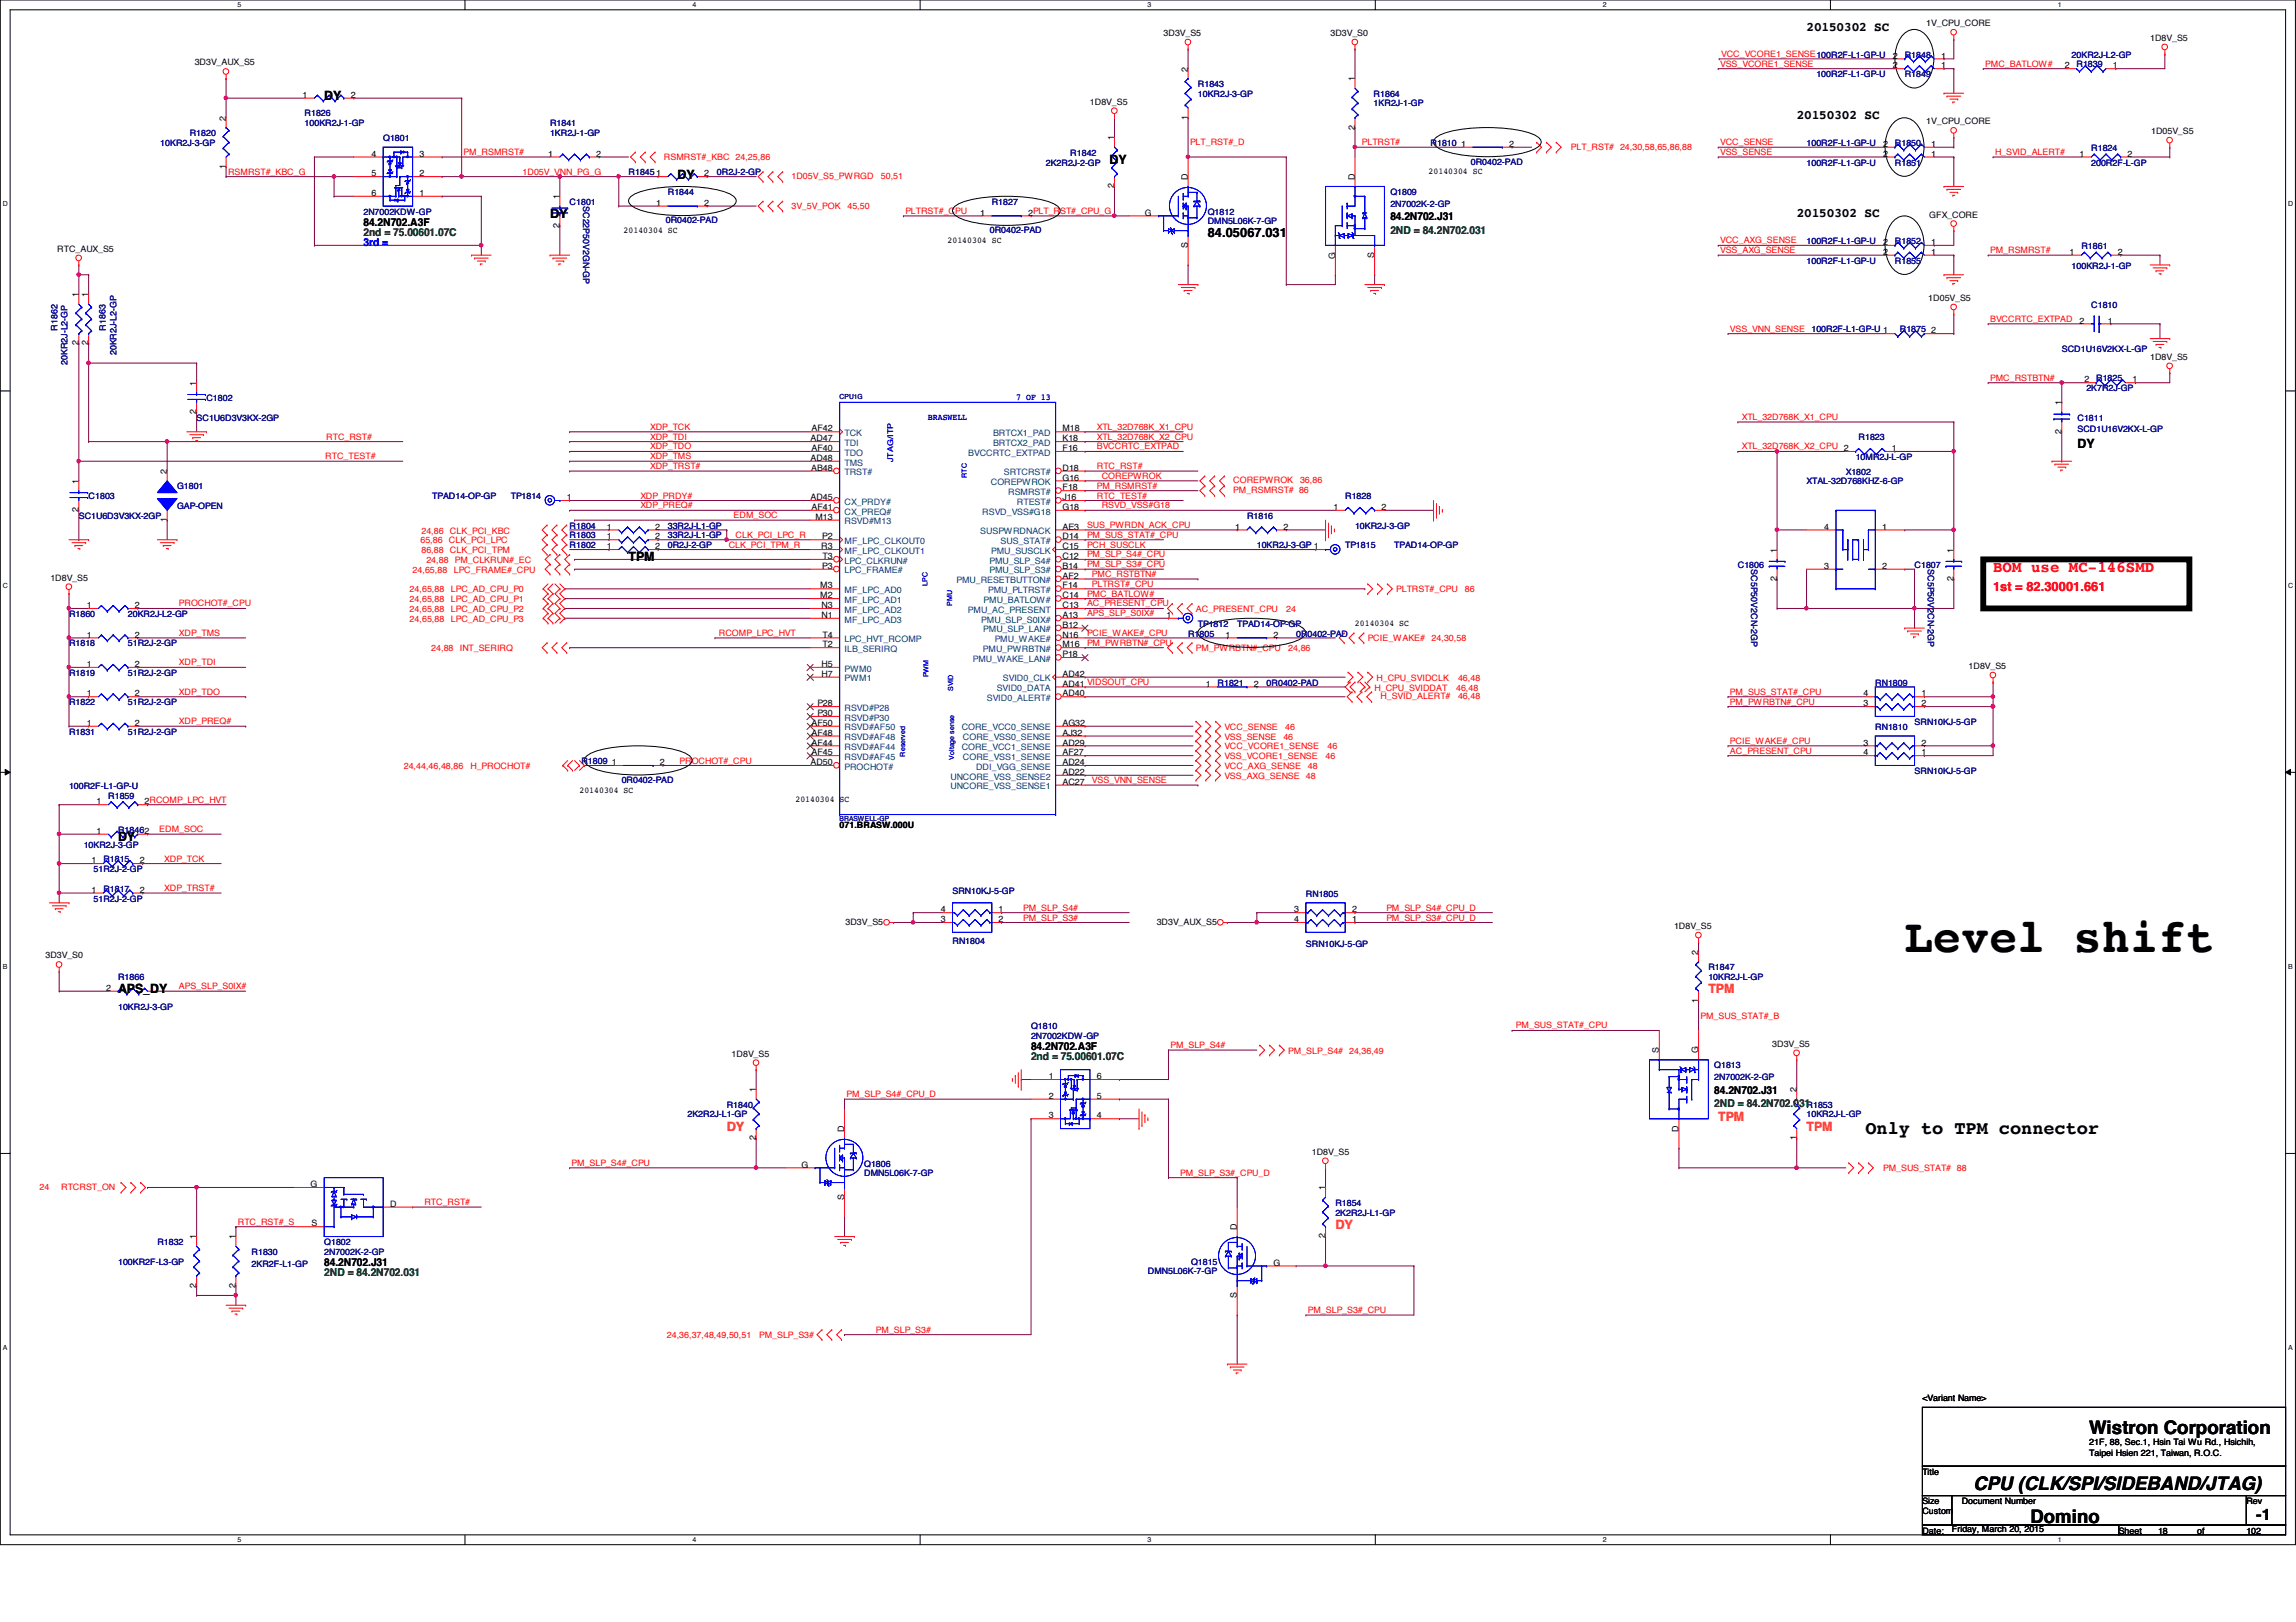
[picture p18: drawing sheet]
<svg xmlns="http://www.w3.org/2000/svg" width="297mm" height="210mm" viewBox="0 0 297 210" stroke-linecap="round" stroke-linejoin="round" font-family="sans-serif">
<defs><g id="words">
<text font-size="6.1" x="246.4" y="123.2">Level shift</text>
<g font-size="2.4">
<text x="241.3" y="146.7">Only to TPM connector</text>
<text x="270.3" y="185.6">Wistron Corporation</text>
<text x="255.3" y="192.8">CPU (CLK/SPI/SIDEBAND/JTAG)</text>
<text x="262.7" y="197.1">Domino</text>
</g>
<text font-size="2" fill="#f00" x="257.8" y="74.1">BOM use MC-146SMD</text>
<text font-size="2" x="291.9" y="196.7">-1</text>
<g font-size="1.7">
<text x="233.7" y="4">20150302 SC</text>
<text x="41.9" y="13">DY</text>
<text x="232.4" y="15.4">20150302 SC</text>
<text x="87.7" y="23.1">DY</text>
<text x="143.5" y="21.2">DY</text>
<text x="71.2" y="28.2">DY</text>
<text x="232.4" y="28.1">20150302 SC</text>
<text x="156.2" y="30.7">84.05067.031</text>
<text x="268.8" y="57.9">DY</text>
<text x="81.3" y="72.6">TPM</text>
<text x="15.3" y="108.8">DY</text>
<text x="15.3" y="128.5">APS_DY</text>
</g>
<text font-size="1.7" fill="#f00" x="257.8" y="76.5">1st = 82.30001.661</text>
<g font-size="1.7" fill="#ff8000">
<text x="221" y="128.5">TPM</text>
<text x="94" y="146.3">DY</text>
<text x="222.3" y="145">TPM</text>
<text x="233.7" y="146.3">TPM</text>
<text x="172.8" y="159">DY</text>
</g>
<g font-size="1.4">
<text x="47" y="29.3">84.2N702.A3F</text>
<text x="179.9" y="28.5">84.2N702.J31</text>
<text x="133.4" y="135.9">84.2N702.A3F</text>
<text x="221.8" y="141.5">84.2N702.J31</text>
<text x="41.9" y="163.9">84.2N702.J31</text>
</g>
<g font-size="1.4" fill="#008000">
<text x="47" y="30.5">2nd = 75.00601.07C</text>
<text x="179.9" y="30.3">2ND = 84.2N702.031</text>
<text x="133.4" y="137.2">2nd = 75.00601.07C</text>
<text x="221.8" y="143.3">2ND = 84.2N702.031</text>
<text x="42" y="165.1">2ND = 84.2N702.031</text>
</g>
<text font-size="1.4" fill="#00f" x="47" y="31.8">3rd =</text>
<g font-size="1.1">
<text x="150.5" y="4.7">3D3V_S5</text>
<text x="172.1" y="4.7">3D3V_S0</text>
<text x="249.2" y="3.4">1V_CPU_CORE</text>
<text x="278.2" y="5.3">1D8V_S5</text>
<text x="25.2" y="8.5">3D3V_AUX_S5</text>
<text x="153.7" y="9.3" transform="rotate(-90 153.7 9.3)">2</text>
<text x="175.3" y="10.5" transform="rotate(-90 175.3 10.5)">1</text>
<text x="244.9" y="7.6">2</text>
<text x="244.9" y="8.8">2</text>
<text x="251.1" y="7.6">1</text>
<text x="251.1" y="8.8">1</text>
<text x="267.1" y="8.8">2</text>
<text x="273.3" y="8.8">1</text>
<text x="29.2" y="15.6" transform="rotate(-90 29.2 15.6)">2</text>
<text x="39.2" y="12.7">1</text>
<text x="45.4" y="12.7">2</text>
<text x="141" y="13.5">1D8V_S5</text>
<text x="153.7" y="15.5" transform="rotate(-90 153.7 15.5)">1</text>
<text x="175.3" y="16.8" transform="rotate(-90 175.3 16.8)">2</text>
<text x="249.2" y="16.1">1V_CPU_CORE</text>
<text x="278.3" y="17.4">1D05V_S5</text>
<text x="29.2" y="21.8" transform="rotate(-90 29.2 21.8)">1</text>
<text x="48" y="20.3">4</text>
<text x="48" y="22.8">5</text>
<text x="54.3" y="22.8">2</text>
<text x="54.3" y="20.3">3</text>
<text x="70.9" y="20.3">1</text>
<text x="77.1" y="20.3">2</text>
<text x="91.1" y="22.8">2</text>
<text x="144.1" y="18.2" transform="rotate(-90 144.1 18.2)">1</text>
<text x="153.7" y="23.2" transform="rotate(-90 153.7 23.2)">D</text>
<text x="175.3" y="23.2" transform="rotate(-90 175.3 23.2)">D</text>
<text x="184.8" y="22.6">20140304 SC</text>
<text x="189" y="19">1</text>
<text x="195.2" y="19">2</text>
<text x="243.6" y="19">2</text>
<text x="243.6" y="20.3">2</text>
<text x="249.8" y="19">1</text>
<text x="249.8" y="20.3">1</text>
<text x="269" y="20.3">1</text>
<text x="275.2" y="20.3">2</text>
<text x="48" y="25.4">6</text>
<text x="54.3" y="25.4">1</text>
<text x="72.4" y="29.5" transform="rotate(-90 72.4 29.5)">2</text>
<text x="72.4" y="25.8" transform="rotate(-90 72.4 25.8)">1</text>
<text x="84.9" y="26.6">1</text>
<text x="91.1" y="26.6">2</text>
<text x="126.8" y="27.9">1</text>
<text x="133" y="27.9">2PLT_RST#_CPU_G</text>
<text x="144.1" y="24.4" transform="rotate(-90 144.1 24.4)">2</text>
<text x="148.1" y="27.9">G</text>
<text x="249.6" y="28.2">GFX_CORE</text>
<text x="7.4" y="32.6">RTC_AUX_S5</text>
<text x="80.7" y="30.2">20140304 SC</text>
<text x="122.6" y="31.5">20140304 SC</text>
<text x="153.7" y="32.1" transform="rotate(-90 153.7 32.1)">S</text>
<text x="172.7" y="33.5" transform="rotate(-90 172.7 33.5)">G</text>
<text x="177.8" y="33.4" transform="rotate(-90 177.8 33.4)">S</text>
<text x="243.6" y="31.7">2</text>
<text x="243.6" y="33">2</text>
<text x="249.8" y="31.7">1</text>
<text x="249.8" y="33">1</text>
<text x="267.8" y="33">1</text>
<text x="274" y="33">2</text>
<text x="10.2" y="38.5" transform="rotate(-90 10.2 38.5)">1</text>
<text x="11.4" y="38.5" transform="rotate(-90 11.4 38.5)">1</text>
<text x="249.5" y="38.9">1D05V_S5</text>
<text x="269" y="41.9">2</text>
<text x="272.7" y="41.9">1</text>
<text x="10.2" y="44.7" transform="rotate(-90 10.2 44.7)">2</text>
<text x="11.4" y="44.7" transform="rotate(-90 11.4 44.7)">2</text>
<text x="249.8" y="43.1">2</text>
<text x="278.2" y="46.6">1D8V_S5</text>
<text x="25.4" y="53.6" transform="rotate(-90 25.4 53.6)">2</text>
<text x="25.4" y="49.9" transform="rotate(-90 25.4 49.9)">1</text>
<text x="266.7" y="52.5" transform="rotate(-90 266.7 52.5)">1</text>
<text x="269.7" y="49.5">2</text>
<text x="275.9" y="49.5">1</text>
<text x="104.9" y="57.1">AD47</text>
<text x="104.9" y="59.6">AD48</text>
<text x="105" y="58.4">AF40</text>
<text x="105" y="55.8">AF42</text>
<text x="137.5" y="58.4">F16</text>
<text x="137.5" y="57.1">K18</text>
<text x="137.5" y="55.8">M18</text>
<text x="244.8" y="58.4">1</text>
<text x="266.7" y="56.1" transform="rotate(-90 266.7 56.1)">2</text>
<text x="10.2" y="62.6" transform="rotate(-90 10.2 62.6)">1</text>
<text x="21.6" y="61.3" transform="rotate(-90 21.6 61.3)">2</text>
<text x="73.3" y="64.7">1</text>
<text x="104.9" y="64.7">AD45</text>
<text x="104.9" y="60.9">AB48</text>
<text x="105" y="66">AF41</text>
<text x="137.5" y="60.9">D18</text>
<text x="137.5" y="62.2">G16</text>
<text x="137.5" y="66">G18</text>
<text x="137.5" y="63.5">F18</text>
<text x="137.5" y="64.7">J16</text>
<text x="172.5" y="66">1</text>
<text x="178.7" y="66">2</text>
<text x="10.2" y="66.3" transform="rotate(-90 10.2 66.3)">2</text>
<text x="21.6" y="67.6" transform="rotate(-90 21.6 67.6)">1</text>
<text x="78.5" y="68.5">1</text>
<text x="78.5" y="71.1">1</text>
<text x="78.5" y="69.8">1</text>
<text x="84.7" y="68.5">2</text>
<text x="84.7" y="71.1">2</text>
<text x="84.7" y="69.8">2</text>
<text x="105.5" y="67.3">M13</text>
<text x="106.3" y="71.1">R3</text>
<text x="106.4" y="69.8">P2</text>
<text x="137.5" y="68.5">AE3</text>
<text x="137.5" y="71.1">C15</text>
<text x="137.5" y="69.8">D14</text>
<text x="159.8" y="68.5">1</text>
<text x="166" y="68.5">2</text>
<text x="229.9" y="71.5" transform="rotate(-90 229.9 71.5)">1</text>
<text x="236" y="68.5">4</text>
<text x="243.5" y="68.5">1</text>
<text x="252.7" y="71.5" transform="rotate(-90 252.7 71.5)">1</text>
<text x="6.5" y="75.1">1D8V_S5</text>
<text x="106.1" y="77.4">M2</text>
<text x="106.1" y="76.2">M3</text>
<text x="106.4" y="73.6">P3</text>
<text x="106.4" y="72.3">T3</text>
<text x="137.5" y="74.9">AF2</text>
<text x="137.5" y="73.6">B14</text>
<text x="137.5" y="72.3">C12</text>
<text x="137.5" y="77.4">C14</text>
<text x="137.5" y="76.2">F14</text>
<text x="229.9" y="75.2" transform="rotate(-90 229.9 75.2)">2</text>
<text x="236" y="73.6">3</text>
<text x="243.5" y="73.6">2</text>
<text x="252.7" y="75.2" transform="rotate(-90 252.7 75.2)">2</text>
<text x="11.2" y="82.5">1</text>
<text x="11.2" y="78.7">1</text>
<text x="17.4" y="82.5">2</text>
<text x="17.4" y="78.7">2</text>
<text x="106.3" y="80">N1</text>
<text x="106.3" y="78.7">N3</text>
<text x="106.4" y="83.8">T2</text>
<text x="106.4" y="82.5">T4</text>
<text x="137.5" y="78.7">C13</text>
<text x="137.5" y="80">A13</text>
<text x="137.5" y="81.2">B12</text>
<text x="137.5" y="83.8">M16</text>
<text x="137.5" y="82.5">N16</text>
<text x="150.9" y="80">1</text>
<text x="158.5" y="82.5">1</text>
<text x="164.8" y="82.5">2</text>
<text x="175.3" y="81">20140304 SC</text>
<text x="11.2" y="86.3">1</text>
<text x="17.4" y="86.3">2</text>
<text x="106.3" y="86.3">H5</text>
<text x="106.3" y="87.6">H7</text>
<text x="137.5" y="88.9">AD41 VIDSOUT_CPU</text>
<text x="137.5" y="87.6">AD42</text>
<text x="137.5" y="85">P18</text>
<text x="156" y="88.9">1</text>
<text x="162.2" y="88.9">2</text>
<text x="254.7" y="86.6">1D8V_S5</text>
<text x="11.2" y="93.9">1</text>
<text x="11.2" y="90.1">1</text>
<text x="17.4" y="93.9">2</text>
<text x="17.4" y="90.1">2</text>
<text x="105" y="95.2">AF48</text>
<text x="105" y="93.9">AF50</text>
<text x="105.7" y="91.4">P28</text>
<text x="105.7" y="92.7">P30</text>
<text x="137.5" y="90.1">AD40</text>
<text x="137.5" y="93.9">AG32</text>
<text x="137.5" y="95.2">AJ32</text>
<text x="241.1" y="91.4">3</text>
<text x="241.1" y="90.1">4</text>
<text x="248.6" y="90.1">1</text>
<text x="248.6" y="91.4">2</text>
<text x="79.2" y="99">1</text>
<text x="85.4" y="99">2</text>
<text x="104.9" y="99">AD50</text>
<text x="105" y="96.5">AF44</text>
<text x="105" y="97.7">AF45</text>
<text x="137.5" y="101.6">AC27</text>
<text x="137.5" y="100.3">AD22</text>
<text x="137.5" y="99">AD24</text>
<text x="137.5" y="96.5">AD29</text>
<text x="137.5" y="97.7">AF27</text>
<text x="241.1" y="96.5">3</text>
<text x="241.1" y="97.7">4</text>
<text x="248.6" y="97.7">1</text>
<text x="248.6" y="96.5">2</text>
<text x="12.5" y="107.9">1</text>
<text x="12.5" y="104.1">1</text>
<text x="18.7" y="104.1">2RCOMP_LPC_HVT</text>
<text x="75" y="102.6">20140304 SC</text>
<text x="102.9" y="103.8">20140304 SC</text>
<text x="108.6" y="107.1">071.BRASW.000U</text>
<text x="11.8" y="111.7">1</text>
<text x="18.1" y="111.7">2</text>
<text x="11.8" y="115.5">1</text>
<text x="18.1" y="115.5">2</text>
<text x="109.4" y="119.7">3D3V_S5</text>
<text x="121.7" y="119.3">3</text>
<text x="121.7" y="118.1">4</text>
<text x="129.2" y="118.1">1</text>
<text x="129.2" y="119.3">2</text>
<text x="149.6" y="119.7">3D3V_AUX_S5</text>
<text x="167.4" y="118.1">3</text>
<text x="167.4" y="119.3">4</text>
<text x="174.9" y="119.3">1</text>
<text x="174.9" y="118.1">2</text>
<text x="5.9" y="124">3D3V_S0</text>
<text x="216.6" y="120.2">1D8V_S5</text>
<text x="219.7" y="123.6" transform="rotate(-90 219.7 123.6)">2</text>
<text x="13.8" y="128.2">2</text>
<text x="20" y="128.2">1</text>
<text x="219.7" y="129.8" transform="rotate(-90 219.7 129.8)">1</text>
<text x="94.7" y="136.7">1D8V_S5</text>
<text x="214.6" y="136.3" transform="rotate(-90 214.6 136.3)">S</text>
<text x="219.7" y="136.3" transform="rotate(-90 219.7 136.3)">G</text>
<text x="229.3" y="135.5">3D3V_S5</text>
<text x="97.8" y="141.4" transform="rotate(-90 97.8 141.4)">1</text>
<text x="135.7" y="139.7">1</text>
<text x="135.7" y="142.2">2</text>
<text x="141.9" y="142.2">5</text>
<text x="141.9" y="139.7">6</text>
<text x="232.4" y="141.4" transform="rotate(-90 232.4 141.4)">2</text>
<text x="97.8" y="147.6" transform="rotate(-90 97.8 147.6)">2</text>
<text x="109.2" y="146.4" transform="rotate(-90 109.2 146.4)">D</text>
<text x="135.7" y="144.7">3</text>
<text x="141.9" y="144.7">4</text>
<text x="169.7" y="149.4">1D8V_S5</text>
<text x="217.2" y="146.5" transform="rotate(-90 217.2 146.5)">D</text>
<text x="232.4" y="147.6" transform="rotate(-90 232.4 147.6)">1</text>
<text x="40.2" y="153.6">G</text>
<text x="103.7" y="151.1">G</text>
<text x="109.2" y="155.3" transform="rotate(-90 109.2 155.3)">S</text>
<text x="171.4" y="154.1" transform="rotate(-90 171.4 154.1)">1</text>
<text x="25.4" y="160.4" transform="rotate(-90 25.4 160.4)">1</text>
<text x="30.5" y="160.4" transform="rotate(-90 30.5 160.4)">1</text>
<text x="40.3" y="158.7">S</text>
<text x="50.5" y="156.2">D</text>
<text x="160" y="159.1" transform="rotate(-90 160 159.1)">D</text>
<text x="171.4" y="160.3" transform="rotate(-90 171.4 160.3)">2</text>
<text x="25.4" y="166.6" transform="rotate(-90 25.4 166.6)">2</text>
<text x="30.5" y="166.6" transform="rotate(-90 30.5 166.6)">2</text>
<text x="164.8" y="163.8">G</text>
<text x="160" y="168" transform="rotate(-90 160 168)">S</text>
<text x="248.7" y="181.3">&lt;Variant Name&gt;</text>
<text x="248.7" y="190.8">Title</text>
<text x="270.3" y="187">21F, 88, Sec.1, Hsin Tai Wu Rd., Hsichih,</text>
<text x="270.3" y="188.4">Taipei Hsien 221, Taiwan, R.O.C.</text>
<text x="248.7" y="195.9">Custom</text>
<text x="248.7" y="194.6">Size</text>
<text x="253.8" y="194.6">Document Number</text>
<text x="290.6" y="194.6">Rev</text>
<text x="248.7" y="198.5">Date:</text>
<text x="252.5" y="198.2">Friday, March 20, 2015</text>
<text x="274.1" y="198.5">Sheet</text>
<text x="279.2" y="198.5">18</text>
<text x="284.3" y="198.5">of</text>
<text x="290.6" y="198.5">102</text>
</g>
<g font-size="1.1" fill="#000080">
<text x="155" y="11.3">R1843</text>
<text x="235" y="10">100R2F-L1-GP-U</text>
<text x="246.4" y="7.5">R1848</text>
<text x="246.4" y="10">R1849</text>
<text x="268" y="7.5">20KR2J-L2-GP</text>
<text x="268.6" y="8.7">R1839</text>
<text x="24.5" y="17.6">R1820</text>
<text x="39.4" y="15.1">R1826</text>
<text x="39.4" y="16.3">100KR2J-1-GP</text>
<text x="71.2" y="16.3">R1841</text>
<text x="71.2" y="17.6">1KR2J-1-GP</text>
<text x="155" y="12.5">10KR2J-3-GP</text>
<text x="177.7" y="12.5">R1864</text>
<text x="177.7" y="13.7">1KR2J-1-GP</text>
<text x="20.7" y="18.9">10KR2J-3-GP</text>
<text x="49.6" y="18.2">Q1801</text>
<text x="81.3" y="22.7">R18451</text>
<text x="92.8" y="22.7">0R2J-2-GP</text>
<text x="135.3" y="21.4">2K2R2J-2-GP</text>
<text x="138.5" y="20.2">R1842</text>
<text x="185.1" y="18.9">R1810</text>
<text x="190.3" y="21.3">0R0402-PAD</text>
<text x="233.7" y="18.9">100R2F-L1-GP-U</text>
<text x="233.7" y="21.4">100R2F-L1-GP-U</text>
<text x="245.1" y="18.9">R1850</text>
<text x="245.1" y="21.4">R1851</text>
<text x="270.5" y="19.5">R1824</text>
<text x="270.6" y="21.4">200R2F-L-GP</text>
<text x="47" y="27.8">2N7002KDW-GP</text>
<text x="73.7" y="26.5">C1801</text>
<text x="75.4" y="26.7" transform="rotate(90 75.4 26.7)">SC22P50V2GN-GP</text>
<text x="86.1" y="28.9">0R0402-PAD</text>
<text x="86.4" y="25.2">R1844</text>
<text x="128.3" y="26.5">R1827</text>
<text x="156.2" y="27.8">Q1812</text>
<text x="156.3" y="29">DMN5L06K-7-GP</text>
<text x="179.9" y="25.2">Q1809</text>
<text x="179.9" y="26.8">2N7002K-2-GP</text>
<text x="128.1" y="30.2">0R0402-PAD</text>
<text x="233.7" y="31.6">100R2F-L1-GP-U</text>
<text x="233.7" y="34.1">100R2F-L1-GP-U</text>
<text x="245.1" y="31.6">R1852</text>
<text x="245.1" y="34.1">R1855</text>
<text x="268" y="34.8">100KR2J-1-GP</text>
<text x="269.3" y="32.2">R1861</text>
<text x="270.5" y="39.8">C1810</text>
<text x="7.4" y="42.8" transform="rotate(-90 7.4 42.8)">R1862</text>
<text x="8.7" y="47.2" transform="rotate(-90 8.7 47.2)">20KR2J-L2-GP</text>
<text x="13.7" y="42.8" transform="rotate(-90 13.7 42.8)">R1863</text>
<text x="15.1" y="46" transform="rotate(-90 15.1 46)">20KR2J-L2-GP</text>
<text x="234.4" y="43">100R2F-L1-GP-U 1</text>
<text x="245.8" y="43">R1875</text>
<text x="266.7" y="45.6">SCD1U16V2KX-L-GP</text>
<text x="26.7" y="51.9">C1802</text>
<text x="269.9" y="50.6">2K7R2J-GP</text>
<text x="271.2" y="49.4">R1825</text>
<text x="25.4" y="54.4">SC1U6D3V3KX-2GP</text>
<text x="240.1" y="59.5">10MR2J-L-GP</text>
<text x="240.5" y="57">R1823</text>
<text x="268.8" y="54.4">C1811</text>
<text x="268.8" y="56">SCD1U16V2KX-L-GP</text>
<text x="11.5" y="64.6">C1803</text>
<text x="22.9" y="63.3">G1801</text>
<text x="22.9" y="65.9">GAP-OPEN</text>
<text x="55.9" y="64.6">TPAD14-OP-GP</text>
<text x="66.1" y="64.6">TP1814</text>
<text x="174" y="64.6">R1828</text>
<text x="233.7" y="62.7">XTAL-32D768KHZ-6-GP</text>
<text x="238.8" y="61.4">X1802</text>
<text x="10.2" y="67.1">SC1U6D3V3KX-2GP</text>
<text x="73.7" y="68.4">R1804</text>
<text x="73.7" y="71">R1802</text>
<text x="73.7" y="69.7">R1803</text>
<text x="86.4" y="68.4">33R2J-L1-GP</text>
<text x="86.4" y="71">0R2J-2-GP</text>
<text x="86.4" y="69.7">33R2J-L1-GP</text>
<text x="161.3" y="67.1">R1816</text>
<text x="162.6" y="71">10KR2J-3-GP 1</text>
<text x="174" y="71">TP1815</text>
<text x="175.3" y="68.4">10KR2J-3-GP</text>
<text x="180.4" y="71">TPAD14-OP-GP</text>
<text x="224.8" y="73.5">C1806</text>
<text x="226.6" y="73.7" transform="rotate(90 226.6 73.7)">SC5P50V2CN-2GP</text>
<text x="247.7" y="73.5">C1807</text>
<text x="249.4" y="73.7" transform="rotate(90 249.4 73.7)">SC5P50V2CN-2GP</text>
<text x="8.9" y="83.7">R1818</text>
<text x="8.9" y="79.8">R1860</text>
<text x="16.5" y="83.7">51R2J-2-GP</text>
<text x="16.5" y="79.8">20KR2J-L2-GP</text>
<text x="153.7" y="82.4">R1805</text>
<text x="155" y="81.1">TP1812</text>
<text x="160.1" y="81.1">TPAD14-OP-GP</text>
<text x="167.7" y="82.4">0R0402-PAD</text>
<text x="8.9" y="87.5">R1819</text>
<text x="16.5" y="87.5">51R2J-2-GP</text>
<text x="157.5" y="88.7">R1821</text>
<text x="163.9" y="88.7">0R0402-PAD</text>
<text x="242.6" y="88.7">RN1809</text>
<text x="8.9" y="95.1">R1831</text>
<text x="8.9" y="91.3">R1822</text>
<text x="16.5" y="95.1">51R2J-2-GP</text>
<text x="16.5" y="91.3">51R2J-2-GP</text>
<text x="242.6" y="94.4">RN1810</text>
<text x="247.7" y="93.8">SRN10KJ-5-GP</text>
<text x="75.2" y="98.9">R1809</text>
<text x="80.4" y="101.3">0R0402-PAD</text>
<text x="247.7" y="100.2">SRN10KJ-5-GP</text>
<text x="8.9" y="102.1">100R2F-L1-GP-U</text>
<text x="14" y="103.3">R1859</text>
<text x="15.3" y="107.8">R18462</text>
<text x="10.8" y="109.7">10KR2J-3-GP</text>
<text x="12.1" y="112.9">51R2J-2-GP</text>
<text x="13.4" y="111.6">R1815</text>
<text x="12.1" y="116.7">51R2J-2-GP</text>
<text x="13.4" y="115.4">R1817</text>
<text x="123.2" y="115.7">SRN10KJ-5-GP</text>
<text x="168.9" y="116">RN1805</text>
<text x="123.2" y="122.1">RN1804</text>
<text x="169" y="122.5">SRN10KJ-5-GP</text>
<text x="221" y="125.6">R1847</text>
<text x="15.3" y="126.8">R1866</text>
<text x="15.3" y="130.6">10KR2J-3-GP</text>
<text x="221" y="126.8">10KR2J-L-GP</text>
<text x="133.4" y="133.2">Q1810</text>
<text x="133.4" y="134.5">2N7002KDW-GP</text>
<text x="94" y="143.3">R1840</text>
<text x="221.8" y="138.3">Q1813</text>
<text x="221.8" y="139.8">2N7002K-2-GP</text>
<text x="233.7" y="143.3">R1853</text>
<text x="88.9" y="144.6">2K2R2J-L1-GP</text>
<text x="233.7" y="144.6">10KR2J-L-GP</text>
<text x="111.8" y="151">Q1806</text>
<text x="111.8" y="152.2">DMN5L06K-7-GP</text>
<text x="20.4" y="161.1">R1832</text>
<text x="41.9" y="161.1">Q1802</text>
<text x="172.8" y="156">R1854</text>
<text x="172.8" y="157.3">2K2R2J-L1-GP</text>
<text x="15.3" y="163.7">100KR2F-L3-GP</text>
<text x="32.6" y="162.4">R1830</text>
<text x="32.6" y="163.9">2KR2F-L1-GP</text>
<text x="41.9" y="162.4">2N7002K-2-GP</text>
<text x="148.5" y="164.9">DMN5L06K-7-GP</text>
<text x="154.1" y="163.7">Q1815</text>
</g>
<g font-size="1.1" fill="#f00">
<text x="222.5" y="8.6">VSS_VCORE1_SENSE</text>
<text x="222.7" y="7.4">VCC_VCORE1_SENSE100R2F-L1-GP-U</text>
<text x="256.8" y="8.6">PMC_BATLOW#</text>
<text x="29.5" y="22.6">RSMRST#_KBC_G</text>
<text x="60" y="20.1">PM_RSMRST#</text>
<text x="67.6" y="22.6">1D05V_VNN_PG_G</text>
<text x="85.9" y="20.7">RSMRST#_KBC 24,25,86</text>
<text x="102.4" y="23.2">1D05V_S5_PWRGD</text>
<text x="114" y="23.2">50,51</text>
<text x="154" y="18.8">PLT_RST#_D</text>
<text x="176.2" y="18.8">PLTRST#</text>
<text x="203.2" y="19.4">PLT_RST# 24,30,58,65,86,88</text>
<text x="222.5" y="20.1">VSS_SENSE</text>
<text x="222.5" y="18.8">VCC_SENSE</text>
<text x="258.1" y="20.1">H_SVID_ALERT#</text>
<text x="102.4" y="27">3V_5V_POK</text>
<text x="109.6" y="27">45,50</text>
<text x="117.1" y="27.7">PLTRST#_CPU</text>
<text x="222.5" y="31.5">VCC_AXG_SENSE</text>
<text x="222.5" y="32.8">VSS_AXG_SENSE</text>
<text x="257.5" y="32.8">PM_RSMRST#</text>
<text x="257.5" y="41.7">BVCCRTC_EXTPAD</text>
<text x="223.8" y="42.9">VSS_VNN_SENSE</text>
<text x="257.5" y="49.3">PMC_RSTBTN#</text>
<text x="42.1" y="59.4">RTC_TEST#</text>
<text x="42.2" y="56.9">RTC_RST#</text>
<text x="84.1" y="55.6">XDP_TCK</text>
<text x="84.1" y="59.4">XDP_TMS</text>
<text x="84.1" y="56.9">XDP_TDI</text>
<text x="84.1" y="58.2">XDP_TDO</text>
<text x="141.9" y="58.2">BVCCRTC_EXTPAD</text>
<text x="141.9" y="55.6">XTL_32D768K_X1_CPU</text>
<text x="141.9" y="56.9">XTL_32D768K_X2_CPU</text>
<text x="225.3" y="58.2">XTL_32D768K_X2_CPU 2</text>
<text x="225.3" y="54.4">XTL_32D768K_X1_CPU</text>
<text x="82.8" y="64.5">XDP_PRDY#</text>
<text x="82.8" y="65.8">XDP_PREQ#</text>
<text x="84.1" y="60.7">XDP_TRST#</text>
<text x="141.9" y="63.2">PM_RSMRST#</text>
<text x="141.9" y="60.7">RTC_RST#</text>
<text x="141.9" y="64.5">RTC_TEST#</text>
<text x="142.5" y="62">COREPWROK</text>
<text x="142.5" y="65.8">RSVD_VSS#G18</text>
<text x="159.6" y="62.6">COREPWROK</text>
<text x="159.6" y="63.8">PM_RSMRST# 86</text>
<text x="168.2" y="62.6">36,86</text>
<text x="54.4" y="70.3">65,86 CLK_PCI_LPC</text>
<text x="54.5" y="71.6">86,88 CLK_PCI_TPM</text>
<text x="54.5" y="69">24,86 CLK_PCI_KBC</text>
<text x="94.3" y="70.9">CLK_PCI_TPM_R</text>
<text x="94.9" y="67.1">EDM_SOC</text>
<text x="95.2" y="69.6">CLK_PCI_LPC_R</text>
<text x="140.6" y="68.3">SUS_PWRDN_ACK_CPU</text>
<text x="140.6" y="70.9">PCH_SUSCLK</text>
<text x="140.6" y="69.6">PM_SUS_STAT#_CPU</text>
<text x="53" y="76.7">24,65,88</text>
<text x="53" y="77.9">24,65,88</text>
<text x="53.4" y="74.1">24,65,88</text>
<text x="55.2" y="72.9">24,88 PM_CLKRUN#_EC</text>
<text x="58.3" y="76.7">LPC_AD_CPU_P0</text>
<text x="58.3" y="77.9">LPC_AD_CPU_P1</text>
<text x="58.7" y="74.1">LPC_FRAME#_CPU</text>
<text x="140.6" y="72.1">PM_SLP_S4#_CPU</text>
<text x="140.6" y="73.4">PM_SLP_S3#_CPU</text>
<text x="140.6" y="77.2">PMC_BATLOW#</text>
<text x="141.3" y="75.9">PLTRST#_CPU</text>
<text x="141.3" y="74.7">PMC_RSTBTN#</text>
<text x="180.6" y="76.7">PLTRST#_CPU</text>
<text x="189.5" y="76.7">86</text>
<text x="23.2" y="82.3">XDP_TMS</text>
<text x="23.2" y="78.5">PROCHOT#_CPU</text>
<text x="53" y="79.2">24,65,88</text>
<text x="53" y="80.5">24,65,88</text>
<text x="58.3" y="79.2">LPC_AD_CPU_P2</text>
<text x="58.3" y="80.5">LPC_AD_CPU_P3</text>
<text x="93" y="82.3">RCOMP_LPC_HVT</text>
<text x="140.6" y="82.3">PCIE_WAKE#_CPU</text>
<text x="140.6" y="78.5">AC_PRESENT_CPU</text>
<text x="140.6" y="79.8">APS_SLP_S0IX#</text>
<text x="140.6" y="83.6">PM_PWRBTN#_CPU</text>
<text x="154.7" y="79.2">AC_PRESENT_CPU</text>
<text x="166.4" y="79.2">24</text>
<text x="177" y="83">PCIE_WAKE#</text>
<text x="185.2" y="83">24,30,58</text>
<text x="23.2" y="86.1">XDP_TDI</text>
<text x="23.2" y="89.9">XDP_TDO</text>
<text x="55.8" y="84.3">24,88 INT_SERIRQ</text>
<text x="154.7" y="84.3">PM_PWRBTN#_CPU</text>
<text x="166.7" y="84.3">24,86</text>
<text x="177.8" y="89.4">H_CPU_SVIDDAT</text>
<text x="178.1" y="88.1">H_CPU_SVIDCLK</text>
<text x="188.4" y="89.4">46,48</text>
<text x="188.6" y="88.1">46,48</text>
<text x="223.8" y="89.9">PM_SUS_STAT#_CPU</text>
<text x="23.2" y="93.7">XDP_PREQ#</text>
<text x="158.4" y="94.4">VCC_SENSE</text>
<text x="158.4" y="95.7">VSS_SENSE</text>
<text x="166" y="95.7">46</text>
<text x="166.3" y="94.4">46</text>
<text x="178.6" y="90.5">H_SVID_ALERT#</text>
<text x="188.6" y="90.5">46,48</text>
<text x="223.8" y="91.2">PM_PWRBTN#_CPU</text>
<text x="52.2" y="99.5">24,44,46,48,86</text>
<text x="60.9" y="99.5">H_PROCHOT#</text>
<text x="87.9" y="98.8">PROCHOT#_CPU</text>
<text x="141.3" y="101.3">VSS_VNN_SENSE</text>
<text x="158.4" y="97">VCC_VCORE1_SENSE</text>
<text x="158.4" y="98.3">VSS_VCORE1_SENSE</text>
<text x="158.4" y="99.5">VCC_AXG_SENSE</text>
<text x="158.4" y="100.8">VSS_AXG_SENSE 48</text>
<text x="169.2" y="99.5">48</text>
<text x="171.5" y="98.3">46</text>
<text x="171.7" y="97">46</text>
<text x="223.8" y="96.3">PCIE_WAKE#_CPU</text>
<text x="223.8" y="97.5">AC_PRESENT_CPU</text>
<text x="20.6" y="107.7">EDM_SOC</text>
<text x="21.2" y="111.5">XDP_TCK</text>
<text x="21.2" y="115.3">XDP_TRST#</text>
<text x="132.4" y="117.9">PM_SLP_S4#</text>
<text x="132.4" y="119.1">PM_SLP_S3#</text>
<text x="179.4" y="119.1">PM_SLP_S3#_CPU_D</text>
<text x="179.4" y="117.9">PM_SLP_S4#_CPU_D</text>
<text x="23.2" y="128">APS_SLP_S0IX#</text>
<text x="220" y="131.8">PM_SUS_STAT#_B</text>
<text x="151.4" y="135.6">PM_SLP_S4#</text>
<text x="166.7" y="136.4">PM_SLP_S4# 24,36,49</text>
<text x="196.1" y="133.1">PM_SUS_STAT#_CPU</text>
<text x="109.5" y="142">PM_SLP_S4#_CPU_D</text>
<text x="5.1" y="154">24</text>
<text x="7.9" y="154">RTCRST_ON</text>
<text x="54.9" y="156">RTC_RST#</text>
<text x="74" y="150.9">PM_SLP_S4#_CPU</text>
<text x="152.7" y="152.1">PM_SLP_S3#_CPU_D</text>
<text x="243.6" y="151.6">PM_SUS_STAT# 88</text>
<text x="30.8" y="158.5">RTC_RST#_S</text>
<text x="86.3" y="173.2">24,36,37,48,49,50,51</text>
<text x="98.2" y="173.2">PM_SLP_S3#</text>
<text x="113.3" y="172.5">PM_SLP_S3#</text>
<text x="169.2" y="169.9">PM_SLP_S3#_CPU</text>
</g>
<g font-size="1.1" fill="#00f">
<text x="131.5" y="51.8">7 OF 13</text>
<text x="120.1" y="54.3">BRASWELL</text>
</g>
<g font-size="1.1" fill="#004080">
<text x="109.3" y="57.7">TDI</text>
<text x="109.3" y="59">TDO</text>
<text x="109.3" y="56.4">TCK</text>
<text x="125.3" y="59">BVCCRTC_EXTPAD</text>
<text x="128.5" y="57.7">BRTCX2_PAD</text>
<text x="128.5" y="56.4">BRTCX1_PAD</text>
<text x="109.3" y="61.5">TRST#</text>
<text x="109.3" y="65.3">CX_PRDY#</text>
<text x="109.3" y="60.2">TMS</text>
<text x="128.2" y="62.8">COREPWROK</text>
<text x="129.9" y="61.5">SRTCRST#</text>
<text x="130.4" y="64.1">RSMRST#</text>
<text x="131.6" y="65.3">RTEST#</text>
<text x="109.3" y="66.6">CX_PREQ#</text>
<text x="109.3" y="67.9">RSVD#M13</text>
<text x="109.3" y="70.4">MF_LPC_CLKOUT0</text>
<text x="109.3" y="71.7">MF_LPC_CLKOUT1</text>
<text x="126.8" y="69.1">SUSPWRDNACK</text>
<text x="127.1" y="66.6">RSVD_VSS#G18</text>
<text x="128.2" y="71.7">PMU_SUSCLK</text>
<text x="129.5" y="70.4">SUS_STAT#</text>
<text x="109.3" y="76.8">MF_LPC_AD0</text>
<text x="109.3" y="74.2">LPC_FRAME#</text>
<text x="109.3" y="72.9">LPC_CLKRUN#</text>
<text x="123.7" y="75.5">PMU_RESETBUTTON#</text>
<text x="127.8" y="76.8">PMU_PLTRST#</text>
<text x="128" y="74.2">PMU_SLP_S3#</text>
<text x="128" y="72.9">PMU_SLP_S4#</text>
<text x="109.3" y="78">MF_LPC_AD1</text>
<text x="109.3" y="80.6">MF_LPC_AD3</text>
<text x="109.3" y="79.3">MF_LPC_AD2</text>
<text x="109.3" y="83.1">LPC_HVT_RCOMP</text>
<text x="125.2" y="79.3">PMU_AC_PRESENT</text>
<text x="127" y="80.6">PMU_SLP_S0IX#</text>
<text x="127.2" y="81.8">PMU_SLP_LAN#</text>
<text x="127.3" y="78">PMU_BATLOW#</text>
<text x="128.7" y="83.1">PMU_WAKE#</text>
<text x="109.3" y="86.9">PWM0</text>
<text x="109.3" y="88.2">PWM1</text>
<text x="109.3" y="84.4">ILB_SERIRQ</text>
<text x="125.9" y="85.6">PMU_WAKE_LAN#</text>
<text x="127.2" y="84.4">PMU_PWRBTN#</text>
<text x="128.9" y="89.5">SVID0_DATA</text>
<text x="129.7" y="88.2">SVID0_CLK</text>
<text x="109.3" y="95.8">RSVD#AF48</text>
<text x="109.3" y="94.5">RSVD#AF50</text>
<text x="109.3" y="92">RSVD#P28</text>
<text x="109.3" y="93.3">RSVD#P30</text>
<text x="124.4" y="94.5">CORE_VCC0_SENSE</text>
<text x="124.6" y="95.8">CORE_VSS0_SENSE</text>
<text x="127.7" y="90.7">SVID0_ALERT#</text>
<text x="109.3" y="97.1">RSVD#AF44</text>
<text x="109.3" y="98.3">RSVD#AF45</text>
<text x="109.3" y="99.6">PROCHOT#</text>
<text x="123" y="100.9">UNCORE_VSS_SENSE2</text>
<text x="124.4" y="97.1">CORE_VCC1_SENSE</text>
<text x="124.6" y="98.3">CORE_VSS1_SENSE</text>
<text x="126.3" y="99.6">DDI_VGG_SENSE</text>
<text x="123" y="102.2">UNCORE_VSS_SENSE1</text>
</g>
<text font-size="1" fill="#00f" x="115.6" y="59.8" transform="rotate(-90 115.6 59.8)">JTAG/ITP</text>
<g font-size=".9">
<text x="30.7" y=".9">5</text>
<text x="89.6" y=".9">4</text>
<text x="148.5" y=".9">3</text>
<text x="207.3" y=".9">2</text>
<text x="266.2" y=".9">1</text>
<text x=".4" y="26.7">D</text>
<text x="296" y="26.7">D</text>
<text x=".4" y="76">C</text>
<text x="296" y="76">C</text>
<text x=".4" y="125.4">B</text>
<text x="296" y="125.4">B</text>
<text x=".4" y="174.7">A</text>
<text x="296" y="174.7">A</text>
<text x="30.7" y="199.6">5</text>
<text x="89.6" y="199.6">4</text>
<text x="148.5" y="199.6">3</text>
<text x="207.3" y="199.6">2</text>
<text x="266.2" y="199.6">1</text>
</g>
<g font-size=".9" fill="#000080">
<text x="108.6" y="51.6">CPU1G</text>
<text x="108.6" y="106.2">BRASWELL-GP</text>
</g>
<g font-size=".9" fill="#00f">
<text x="125.1" y="61.8" transform="rotate(-90 125.1 61.8)">RTC</text>
<text x="120" y="75.8" transform="rotate(-90 120 75.8)">LPC</text>
<text x="123.2" y="78.4" transform="rotate(-90 123.2 78.4)">PMU</text>
<text x="120.1" y="87.6" transform="rotate(-90 120.1 87.6)">PWM</text>
<text x="123.3" y="89.4" transform="rotate(-90 123.3 89.4)">SVID</text>
<text x="117.1" y="97.9" transform="rotate(-90 117.1 97.9)">Reserved</text>
<text x="123.4" y="98.3" transform="rotate(-90 123.4 98.3)">Voltage sense</text>
</g>
</g></defs>
<path d="M0 0h297v199.9h-297zM1.3 1.3h294.4v197.3h-294.4z" fill="none" stroke="#000" stroke-width=".13"/>
<g fill="#fff">
<path d="M30.7 .1h.5v1h-.5z"/>
<path d="M30.7 198.8h.5v1h-.5z"/>
</g>
<path d="M60.2 0v1.3M60.2 198.6v1.3" fill="none" stroke="#000" stroke-width=".13"/>
<g fill="#fff">
<path d="M89.6 .1h.5v1h-.5z"/>
<path d="M89.6 198.8h.5v1h-.5z"/>
</g>
<path d="M119 0v1.3M119 198.6v1.3" fill="none" stroke="#000" stroke-width=".13"/>
<g fill="#fff">
<path d="M148.5 .1h.5v1h-.5z"/>
<path d="M148.5 198.8h.5v1h-.5z"/>
</g>
<path d="M177.9 0v1.3M177.9 198.6v1.3" fill="none" stroke="#000" stroke-width=".13"/>
<g fill="#fff">
<path d="M207.3 .1h.6v1h-.6z"/>
<path d="M207.3 198.8h.6v1h-.6z"/>
</g>
<path d="M236.8 0v1.3M236.8 198.6v1.3" fill="none" stroke="#000" stroke-width=".13"/>
<g fill="#fff">
<path d="M266.2 .1h.5v1h-.5z"/>
<path d="M266.2 198.8h.5v1h-.5z"/>
<path d="M.4 25.9h.6v1h-.6z"/>
<path d="M296 25.9h.7v1h-.7z"/>
<path d="M.4 75.2h.6v1h-.6z"/>
<path d="M296 75.2h.7v1h-.7z"/>
</g>
<path d="M0 50.6h1.3M295.7 50.6h1.3" fill="none" stroke="#000" stroke-width=".13"/>
<g fill="#fff">
<path d="M.4 124.6h.6v1h-.6z"/>
<path d="M296 124.6h.6v1h-.6z"/>
</g>
<path d="M0 99.9h1.3M.7 99.6l.6 .3-.6 .4zM295.7 99.9h1.3M295.7 99.9l.6-.3v.7z" fill="none" stroke="#000" stroke-width=".13"/>
<path d="M.7 99.6l.6 .3-.6 .4zM295.7 99.9l.6-.3v.7z" fill="#000"/>
<g fill="#fff">
<path d="M.4 173.9h.5v1h-.5z"/>
<path d="M296 173.9h.6v1h-.6z"/>
</g>
<path d="M0 149.3h1.3M295.7 149.3h1.3" fill="none" stroke="#000" stroke-width=".13"/>
<path d="M7.7 111.8h4.4M7.7 111.8h.1M7.7 111.8v3.8M18.5 111.8h.1M18.5 111.8h10.1" fill="none" stroke="#800040" stroke-width=".13"/>
<path d="M7.5 115.4h.3l.1 .1-.1 .2-.2 .1-.1-.1z" fill-rule="evenodd" fill="#f0f"/>
<path d="M7.5 115.4h.3l.1 .1-.1 .2-.2 .1-.1-.1z" fill="none" stroke="#f0f" stroke-width=".13"/>
<g fill="none" stroke="#800040" stroke-width=".13">
<path d="M224.8 58.4h.1M224.8 54.6h.1M224.8 54.6h28M224.8 58.4h14M229.9 58.4h.1M245.1 58.4h7.7M245.1 58.4h.1M252.8 54.6h.1M252.8 58.4h.1M252.8 54.6v14M229.9 74.9h.1M229.9 74.9v3.8"/>
<path d="M247.7 73.7h.1M247.7 78.7h.1M247.7 73.7v5M247.7 78.7h5.1M7.7 115.6h4.4M7.7 115.6h.1M7.7 115.6v1.2M18.5 115.6h.1M18.5 115.6h10.1"/>
</g>
<path d="M252.6 68.4h.3l.1 .1-.1 .2-.2 .1-.1-.1z" fill-rule="evenodd" fill="#f0f"/>
<path d="M252.6 68.4h.3l.1 .1-.1 .2-.2 .1-.1-.1z" fill="none" stroke="#f0f" stroke-width=".13"/>
<path d="M252.6 58.2h.3l.1 .2-.1 .2h-.2h-.1z" fill-rule="evenodd" fill="#f0f"/>
<path d="M252.6 58.2h.3l.1 .2-.1 .2h-.2h-.1z" fill="none" stroke="#f0f" stroke-width=".13"/>
<path d="M229.9 58.4h.1M229.9 58.4v10.2" fill="none" stroke="#800040" stroke-width=".13"/>
<path d="M229.7 68.4h.3l.1 .1-.1 .2-.1 .1-.2-.1z" fill-rule="evenodd" fill="#f0f"/>
<path d="M229.7 68.4h.3l.1 .1-.1 .2-.1 .1-.2-.1z" fill="none" stroke="#f0f" stroke-width=".13"/>
<path d="M229.7 58.2h.3l.1 .2-.1 .2h-.1h-.2z" fill-rule="evenodd" fill="#f0f"/>
<path d="M229.7 58.2h.3l.1 .2-.1 .2h-.1h-.2z" fill="none" stroke="#f0f" stroke-width=".13"/>
<path d="M233.7 78.7h14M233.7 78.7h.1M247.7 78.7h.1M247.7 78.7v2.6M252.8 74.9h.1M252.8 74.9v3.8" fill="none" stroke="#800040" stroke-width=".13"/>
<path d="M247.5 78.5h.3l.1 .2-.1 .2-.2 .1-.1-.1z" fill-rule="evenodd" fill="#f0f"/>
<path d="M247.5 78.5h.3l.1 .2-.1 .2-.2 .1-.1-.1z" fill="none" stroke="#f0f" stroke-width=".13"/>
<path d="M233.5 78.5h.4v.2v.2l-.2 .1-.2-.1z" fill-rule="evenodd" fill="#f0f"/>
<path d="M233.5 78.5h.4v.2v.2l-.2 .1-.2-.1z" fill="none" stroke="#f0f" stroke-width=".13"/>
<g fill="none" stroke="#800040" stroke-width=".13">
<path d="M256.6 8.9h.1M256.6 8.9h10.8M10.2 35.6h.1M10.2 34.3h.1M10.2 34.3v1.3M10.2 35.6h1.3M11.5 35.6h.1M11.5 35.6v2.5M10.2 44.4h.1M10.2 44.4v15.3M11.5 44.4h.1M11.5 44.4v2.6"/>
<path d="M25.4 53.3h.1M25.4 47h.1M25.4 47v2.5M25.4 53.3v2.6M140.4 58.4h.1M140.4 58.4h12.7M257.2 41.9h.1M257.2 41.9h12.1M73.1 76.2h31.7M73.1 78.7h31.7M73.1 77.5h31.7M73.1 76.2h.1"/>
<path d="M73.1 77.5h.1M73.1 78.7h.1M74.3 67.3h30.5M74.3 67.3h.1M140.4 63.5h.1M140.4 72.4h.1M140.4 61h.1M140.4 64.8h.1M140.4 68.6h19.7M140.4 76.2h36.2M140.4 71.1h29.8M140.4 64.8h12.7"/>
<path d="M140.4 72.4h10.1M140.4 63.5h14.6M140.4 61h14.6M160.1 68.6h.1M170.2 71.1h.1M176.6 76.2h.1M229.9 68.6h3.8M229.9 68.6h.1M229.9 78.7h.1M229.9 68.6v2.5M233.7 73.7h.1M233.7 73.7v5h-3.8"/>
<path d="M246.4 73.7h1.3M246.4 73.7h.1M246.4 68.6h.1M246.4 68.6h6.4M252.8 68.6h.1M252.8 68.6v2.5M17.8 82.5h14M17.8 86.4h14M17.8 82.5h.1M17.8 86.4h.1M73.1 80h31.7M73.1 80h.1"/>
<path d="M92.5 82.5h12.3M92.5 82.5h.1M140.4 82.5h18.4M158.8 82.5h.1"/>
</g>
<path d="M10 59.5h.3l.1 .1-.1 .2-.1 .1-.2-.1z" fill-rule="evenodd" fill="#f0f"/>
<path d="M10 59.5h.3l.1 .1-.1 .2-.1 .1-.2-.1z" fill="none" stroke="#f0f" stroke-width=".13"/>
<path d="M21.6 57.1h.1M21.6 57.1h30.5" fill="none" stroke="#800040" stroke-width=".13"/>
<path d="M21.4 57h.4v.1v.2l-.2 .1-.2-.1z" fill-rule="evenodd" fill="#f0f"/>
<path d="M21.4 57h.4v.1v.2l-.2 .1-.2-.1z" fill="none" stroke="#f0f" stroke-width=".13"/>
<path d="M11.5 47h.1M11.5 47v10.1" fill="none" stroke="#800040" stroke-width=".13"/>
<path d="M11.3 46.8h.3l.1 .1-.1 .2-.2 .1-.1-.1z" fill-rule="evenodd" fill="#f0f"/>
<path d="M11.3 46.8h.3l.1 .1-.1 .2-.2 .1-.1-.1z" fill="none" stroke="#f0f" stroke-width=".13"/>
<path d="M10.2 35.6h.1M10.2 35.6v2.5" fill="none" stroke="#800040" stroke-width=".13"/>
<path d="M10 35.4h.3l.1 .1-.1 .2-.1 .1-.2-.1z" fill-rule="evenodd" fill="#f0f"/>
<path d="M10 35.4h.3l.1 .1-.1 .2-.1 .1-.2-.1z" fill="none" stroke="#f0f" stroke-width=".13"/>
<path d="M11.5 47h.1M11.5 47h13.9M94 69.8h.1M94 69.8h10.8M7.7 104.1h5M7.7 104.1h.1M19.1 104.1h10.1M19.1 104.1h.1" fill="none" stroke="#800040" stroke-width=".13"/>
<path d="M93.8 69.7h.4v.1v.2l-.2 .1-.2-.1z" fill-rule="evenodd" fill="#f0f"/>
<path d="M93.8 69.7h.4v.1v.2l-.2 .1-.2-.1z" fill="none" stroke="#f0f" stroke-width=".13"/>
<g fill="none" stroke="#800040" stroke-width=".13">
<path d="M74.3 73.7h30.5M74.3 73.7h.1M85.1 71.1h19.7M85.1 71.1h.1M140.4 73.7h.1M140.4 62.2h.1M140.4 69.8h.1M140.4 77.5h.1M140.4 78.7h.1M140.4 74.9h14.6M140.4 73.7h10.1M140.4 69.8h10.1"/>
<path d="M140.4 77.5h10.1M140.4 78.7h10.1M140.4 62.2h14.6M155 74.9h.1M7.7 107.9h5M7.7 107.9h.1"/>
</g>
<path d="M7.5 107.8h.3l.1 .1-.1 .2-.2 .1-.1-.1z" fill-rule="evenodd" fill="#f0f"/>
<path d="M7.5 107.8h.3l.1 .1-.1 .2-.2 .1-.1-.1z" fill="none" stroke="#f0f" stroke-width=".13"/>
<path d="M7.7 107.9h.1M7.7 107.9v3.9" fill="none" stroke="#800040" stroke-width=".13"/>
<path d="M7.5 111.6h.3l.1 .1-.1 .2-.2 .1-.1-.1z" fill-rule="evenodd" fill="#f0f"/>
<path d="M7.5 111.6h.3l.1 .1-.1 .2-.2 .1-.1-.1z" fill="none" stroke="#f0f" stroke-width=".13"/>
<g fill="none" stroke="#800040" stroke-width=".13">
<path d="M251.5 8.9h1.3M251.5 8.9h.1M251.5 7.6h.1M252.8 8.9h.1M252.8 5.1h.1M252.8 5.1v2.5h-1.3M252.8 8.9v3.2M273.7 8.9h.1M280.1 7h.1M280.1 7v1.9h-6.4M222.3 20.3h.1M222.3 31.7h.1"/>
<path d="M222.3 33h.1M222.3 33h21.6M222.3 20.3h21.6M222.3 31.7h21.6M257.2 33h.1M257.2 33h10.8M274.4 33h5M274.4 33h.1M73.7 55.9h31.1M73.7 59.7h31.1M73.7 57.1h31.1M73.7 58.4h31.1"/>
<path d="M73.7 55.9h.1M73.7 59.7h.1M73.7 57.1h.1M73.7 58.4h.1M266.7 49.5h.1M266.7 49.5h3.2M273.1 41.9h.1M273.1 41.9h6.3M276.3 49.5h.1M276.3 49.5h4.4M17.8 78.7h14M17.8 78.7h.1"/>
<path d="M73.7 61h31.1M73.7 64.8h31.1M73.7 66h31.1M73.7 61h.1M73.7 64.8h.1M73.7 66h.1M74.3 72.4h30.5M74.3 72.4h.1M73.7 83.8h31.1M73.7 83.8h.1M75.6 99.1h.1M75.6 99.1h3.8"/>
<path d="M140.4 94h.1M140.4 96.5h.1M140.4 95.2h.1M140.4 97.8h.1M140.4 99.1h.1M140.4 83.8h.1M140.4 80h10.8M140.4 99.1h13.9M140.4 94h13.9M140.4 96.5h13.9M140.4 95.2h13.9M140.4 97.8h13.9"/>
<path d="M140.4 83.8h10.1M151.2 80h.1M19.1 107.9h.1M19.1 107.9h9.5M140.4 100.3h.1M140.4 101.6h14.6M140.4 100.3h13.9M155 101.6h.1"/>
</g>
<path d="M266.5 49.3h.4l.1 .2-.1 .2h-.2h-.2z" fill-rule="evenodd" fill="#f0f"/>
<path d="M266.5 49.3h.4l.1 .2-.1 .2h-.2h-.2z" fill="none" stroke="#f0f" stroke-width=".13"/>
<g fill="none" stroke="#800040" stroke-width=".13">
<path d="M175.3 6.3h.1M175.3 19h.1M175.3 6.3v3.9M175.3 19v1.3M222.3 8.9h.1M222.3 8.9h22.8M116.9 27.9h10.1M116.9 27.9h.1M166.4 20.3h.1M166.4 36.8h.1M166.4 20.3v16.5M166.4 36.8h6.4"/>
<path d="M177.8 35.6h.1M177.8 35.6v1.2M266.7 52.1h.1M266.7 49.5v2.6"/>
</g>
<path d="M175.1 18.9h.3l.1 .1-.1 .2-.1 .1-.2-.1z" fill-rule="evenodd" fill="#f0f"/>
<path d="M175.1 18.9h.3l.1 .1-.1 .2-.1 .1-.2-.1z" fill="none" stroke="#f0f" stroke-width=".13"/>
<path d="M144.2 15.2h.1M144.2 15.2v2.6M144.2 24.1h.1M144.2 24.1v3.8" fill="none" stroke="#800040" stroke-width=".13"/>
<path d="M144 27.7h.3l.1 .2-.1 .2-.2 .1-.1-.1z" fill-rule="evenodd" fill="#f0f"/>
<path d="M144 27.7h.3l.1 .2-.1 .2-.2 .1-.1-.1z" fill="none" stroke="#f0f" stroke-width=".13"/>
<path d="M153.7 6.3h.1M153.7 15.2h.1M153.7 6.3v2.6M153.7 15.2v5.1M133.4 27.9h.1M133.4 27.9h12.7M144.2 27.9h.1M153.7 20.3h.1M153.7 20.3h12.7" fill="none" stroke="#800040" stroke-width=".13"/>
<path d="M153.5 20.1h.3l.1 .2-.1 .2h-.1h-.2z" fill-rule="evenodd" fill="#f0f"/>
<path d="M153.5 20.1h.3l.1 .2-.1 .2h-.1h-.2z" fill="none" stroke="#f0f" stroke-width=".13"/>
<g fill="none" stroke="#800040" stroke-width=".13">
<path d="M175.3 19h.1M175.3 16.5h.1M175.3 16.5v2.5M175.3 19h14M222.3 19h.1M222.3 19h21.6M153.7 34.3h.1M153.7 34.3v2.5M172.8 35.6h.1M172.8 35.6v1.2M279.4 33h.1M279.4 33v1.3"/>
<path d="M223.6 43.2h20.3M223.6 43.2h.1M257.2 49.5h.1M257.2 49.5h9.5M279.4 41.9h.1M279.4 41.9v1.9M280.7 48.3h.1M280.7 48.3v1.2M8.9 78.7h.1M8.9 78.7v3.8M8.9 86.4h.1M8.9 86.4h2.6"/>
<path d="M7.7 104.1h.1M7.7 104.1v3.8"/>
</g>
<path d="M8.7 86.2h.4v.1v.2l-.2 .1-.2-.1z" fill-rule="evenodd" fill="#f0f"/>
<path d="M8.7 86.2h.4v.1v.2l-.2 .1-.2-.1z" fill="none" stroke="#f0f" stroke-width=".13"/>
<path d="M8.9 82.5h.1M8.9 82.5h2.6" fill="none" stroke="#800040" stroke-width=".13"/>
<path d="M8.7 82.4h.4v.1v.2l-.2 .1-.2-.1z" fill-rule="evenodd" fill="#f0f"/>
<path d="M8.7 82.4h.4v.1v.2l-.2 .1-.2-.1z" fill="none" stroke="#f0f" stroke-width=".13"/>
<path d="M8.9 76.8h.1M8.9 78.7h.1M8.9 76.8v1.9M8.9 78.7h2.6M8.9 82.5h.1M8.9 82.5v3.9" fill="none" stroke="#800040" stroke-width=".13"/>
<path d="M8.7 78.5h.4v.2v.2l-.2 .1-.2-.1z" fill-rule="evenodd" fill="#f0f"/>
<path d="M8.7 78.5h.4v.2v.2l-.2 .1-.2-.1z" fill="none" stroke="#f0f" stroke-width=".13"/>
<g fill="none" stroke="#800040" stroke-width=".13">
<path d="M252.8 29.8h.1M252.8 29.8v1.9M140.4 55.9h.1M140.4 57.1h.1M140.4 55.9h12.7M140.4 57.1h12.7M140.4 87.6h.1M140.4 90.2h.1M140.4 87.6h33.6M140.4 90.2h33.6M162.6 88.9h.1M162.6 88.9h11.4"/>
<path d="M257.8 90.2h.1M257.8 90.2v1.2"/>
</g>
<path d="M257.7 91.2h.3l.1 .2-.1 .2-.2 .1-.1-.1z" fill-rule="evenodd" fill="#f0f"/>
<path d="M257.7 91.2h.3l.1 .2-.1 .2-.2 .1-.1-.1z" fill="none" stroke="#f0f" stroke-width=".13"/>
<path d="M257.7 90h.3l.1 .1-.1 .2-.2 .1-.1-.1z" fill-rule="evenodd" fill="#f0f"/>
<path d="M257.7 90h.3l.1 .1-.1 .2-.2 .1-.1-.1z" fill="none" stroke="#f0f" stroke-width=".13"/>
<path d="M223.6 96.5h17.7M223.6 97.8h17.7M223.6 91.4h17.7M223.6 96.5h.1M223.6 97.8h.1M223.6 91.4h.1M249 90.2h.1M249 90.2h8.8M257.8 91.4h.1M257.8 91.4v5.1" fill="none" stroke="#800040" stroke-width=".13"/>
<path d="M257.7 96.3h.3l.1 .2-.1 .2h-.2h-.1z" fill-rule="evenodd" fill="#f0f"/>
<path d="M257.7 96.3h.3l.1 .2-.1 .2h-.2h-.1z" fill="none" stroke="#f0f" stroke-width=".13"/>
<path d="M257.7 91.2h.3l.1 .2-.1 .2-.2 .1-.1-.1z" fill-rule="evenodd" fill="#f0f"/>
<path d="M257.7 91.2h.3l.1 .2-.1 .2-.2 .1-.1-.1z" fill="none" stroke="#f0f" stroke-width=".13"/>
<g fill="none" stroke="#800040" stroke-width=".13">
<path d="M59.7 12.7h.1M59.7 12.7v10.2h-2.5M252.8 17.8h.1M252.8 17.8v1.2M57.2 22.9h.1M252.8 20.3h.1M252.8 20.3v3.8M257.8 20.3h11.5M257.8 20.3h.1M10.2 59.7h.1M10.2 59.7v2.5M250.2 43.2h2.6"/>
<path d="M252.8 43.2h.1M252.8 40.6h.1M252.8 40.6v2.6M10.2 69.8h.1M10.2 66v3.8M249 96.5h.1M249 97.8h.1M249 96.5h8.8M257.8 96.5h.1M257.8 96.5v1.3h-8.8"/>
</g>
<path d="M59.5 22.7h.4v.1v.2l-.2 .1-.2-.1z" fill-rule="evenodd" fill="#f0f"/>
<path d="M59.5 22.7h.4v.1v.2l-.2 .1-.2-.1z" fill="none" stroke="#f0f" stroke-width=".13"/>
<path d="M29.2 12.7h.1M29.2 12.7v2.5M29.2 12.7h10.2M29.2 21.6h.1M29.2 21.6v1.3M40.7 31.7h.1M40.7 20.3h.1M40.7 20.3v11.4M40.7 31.7h21.6" fill="none" stroke="#800040" stroke-width=".13"/>
<path d="M29.1 12.5h.3l.1 .2-.1 .1-.2 .1-.1-.1z" fill-rule="evenodd" fill="#f0f"/>
<path d="M29.1 12.5h.3l.1 .2-.1 .1-.2 .1-.1-.1z" fill="none" stroke="#f0f" stroke-width=".13"/>
<path d="M29.2 22.9h.1M29.2 22.9h16.6M43.2 22.9h.1M62.3 25.4h.1M62.3 25.4v6.3" fill="none" stroke="#800040" stroke-width=".13"/>
<path d="M43 22.7h.4v.1v.2l-.2 .1-.2-.1z" fill-rule="evenodd" fill="#f0f"/>
<path d="M43 22.7h.4v.1v.2l-.2 .1-.2-.1z" fill="none" stroke="#f0f" stroke-width=".13"/>
<g fill="none" stroke="#800040" stroke-width=".13">
<path d="M29.2 10.2h.1M29.2 10.2v2.5M45.8 12.7h13.9M45.8 12.7h.1M43.2 25.4h.1M43.2 22.9h.1M43.2 22.9v2.5M43.2 25.4h2.6M57.2 20.3h.1M57.2 20.3h14M62.3 31.7h.1M62.3 31.7v1.3"/>
<path d="M77.5 20.3h.1M77.5 20.3h3.8"/>
</g>
<path d="M62.1 31.6h.3l.1 .1-.1 .2-.2 .1-.1-.1z" fill-rule="evenodd" fill="#f0f"/>
<path d="M62.1 31.6h.3l.1 .1-.1 .2-.2 .1-.1-.1z" fill="none" stroke="#f0f" stroke-width=".13"/>
<path d="M40.7 20.3h.1M40.7 20.3h5.1M57.2 25.4h.1M57.2 25.4h5.1M72.4 22.9h.1M72.4 22.9h7.6" fill="none" stroke="#800040" stroke-width=".13"/>
<path d="M79.9 22.7h.3l.1 .1-.1 .2-.2 .1-.1-.1z" fill-rule="evenodd" fill="#f0f"/>
<path d="M79.9 22.7h.3l.1 .1-.1 .2-.2 .1-.1-.1z" fill="none" stroke="#f0f" stroke-width=".13"/>
<path d="M72.2 22.7h.4v.1v.2l-.2 .1-.2-.1z" fill-rule="evenodd" fill="#f0f"/>
<path d="M72.2 22.7h.4v.1v.2l-.2 .1-.2-.1z" fill="none" stroke="#f0f" stroke-width=".13"/>
<g fill="none" stroke="#800040" stroke-width=".13">
<path d="M59.7 22.9h.1M59.7 22.9h12.7M72.4 22.9h.1M72.4 29.2h.1M72.4 22.9v2.5M72.4 29.2v3.8M80 26.7h5.1M80 22.9h.1M80 26.7h.1M80 22.9v3.8M80 22.9h5.1M85.1 22.9h.1"/>
<path d="M91.5 26.7h.1M91.5 22.9h.1M91.5 26.7h6.3M91.5 22.9h6.3M10.2 59.7h.1M10.2 59.7h41.9M73.7 69.8h5.1M73.7 71.1h5.1M78.8 69.8h.1M78.8 71.1h.1M8.9 90.2h.1M8.9 94h.1"/>
<path d="M8.9 86.4v7.6M8.9 90.2h2.6M11.5 90.2h.1"/>
</g>
<path d="M8.7 90h.4v.1v.2l-.2 .1-.2-.1z" fill-rule="evenodd" fill="#f0f"/>
<path d="M8.7 90h.4v.1v.2l-.2 .1-.2-.1z" fill="none" stroke="#f0f" stroke-width=".13"/>
<g fill="none" stroke="#800040" stroke-width=".13">
<path d="M280.7 19h.1M280.7 19v1.3M275.6 20.3h5.1M280.7 20.3h.1M11.5 57.1h10.1M11.5 57.1h.1M21.6 57.1h.1M21.6 57.2v3.8M21.6 67.3h.1M21.6 67.3v2.5M73.7 68.6h5.1M78.8 68.6h.1"/>
<path d="M85.1 69.8h.1M85.1 68.6h8.9M94 68.6h.1M94 68.6v1.2h-8.9M8.9 94h2.6M11.5 94h.1M17.8 94h14M17.8 90.2h14M31.8 90.2h.1M31.8 94h.1M85.8 99.1h19M85.8 99.1h.1"/>
<path d="M165.1 82.5h.1M165.1 82.5h7.7M7.7 128.3h.1M7.7 125.7h.1M7.7 125.7v2.6M7.7 128.3h6.3M20.4 128.3h11.4M20.4 128.3h.1M195.6 133.3h.1M195.6 133.3h19.1M219.7 121.9h.1M219.7 129.5h.1"/>
<path d="M219.7 121.9v1.3M219.7 129.5v3.8M232.4 137.2h.1M232.4 137.2v3.8M217.2 148.6h.1M217.2 151.1h.1M217.2 148.6v2.5M217.2 151.1h21.6M232.4 151.1h.1M232.4 147.3h.1M232.4 147.3v3.8"/>
</g>
<path d="M232.3 150.9h.3l.1 .2-.1 .2h-.2h-.1z" fill-rule="evenodd" fill="#f0f"/>
<path d="M232.3 150.9h.3l.1 .2-.1 .2h-.2h-.1z" fill="none" stroke="#f0f" stroke-width=".13"/>
<g fill="none" stroke="#800040" stroke-width=".13">
<path d="M144.8 139.7h.1M144.8 139.7h6.4M73.7 151.1h27.9M73.7 151.1h.1M97.8 151.1h.1M97.8 147.3h.1M97.8 147.3v3.8M144.8 142.2h.1M144.8 144.8h.1M144.8 142.2h6.4M144.8 144.8h2.6M151.2 142.2h.1"/>
<path d="M151.2 142.2v10.2"/>
</g>
<path d="M97.6 150.9h.4v.2v.2h-.2h-.2z" fill-rule="evenodd" fill="#f0f"/>
<path d="M97.6 150.9h.4v.2v.2h-.2h-.2z" fill="none" stroke="#f0f" stroke-width=".13"/>
<g fill="none" stroke="#800040" stroke-width=".13">
<path d="M97.8 138.4h.1M97.8 138.4v2.6M132.1 139.7h.1M132.1 139.7h1.3M151.2 135.9h11.4M151.2 135.9h.1M151.2 135.9v3.8M109.3 142.2h24.1M109.3 142.2h.1M109.3 157.5h.1M109.3 142.2v1.3M109.3 157.5v2.5"/>
<path d="M133.4 144.8h.1M133.4 144.8v27.9h-24.1M151.2 152.4h.1M151.2 152.4h8.9M171.5 151.1h.1M171.5 151.1v2.6M109.3 172.7h.1M168.9 170.2h.1M171.5 160h.1M171.5 160v3.8M182.9 163.8h.1M182.9 163.8v6.4h-14"/>
</g>
<path d="M171.3 163.6h.3l.1 .2-.1 .2h-.2h-.1z" fill-rule="evenodd" fill="#f0f"/>
<path d="M171.3 163.6h.3l.1 .2-.1 .2h-.2h-.1z" fill="none" stroke="#f0f" stroke-width=".13"/>
<g fill="none" stroke="#800040" stroke-width=".13">
<path d="M195.6 19h.1M195.6 19h2.6M166.4 68.6h5.1M166.4 68.6h.1M25.4 153.7h12.7M25.4 153.7h.1M160.1 152.4h.1M160.1 152.4v3.8M30.5 166.4h.1M30.5 166.4v1.2M160.1 170.2h.1M160.1 170.2v6.3"/>
<path d="M167.7 163.8h15.2M167.7 163.8h.1M171.5 163.8h.1"/>
</g>
<path d="M25.2 153.5h.4l.1 .1-.1 .2-.2 .1-.2-.1z" fill-rule="evenodd" fill="#f0f"/>
<path d="M25.2 153.5h.4l.1 .1-.1 .2-.2 .1-.2-.1z" fill="none" stroke="#f0f" stroke-width=".13"/>
<path d="M25.4 153.7h.1M25.4 153.7v6.3M30.5 158.7h7.6M30.5 158.7h.1M30.5 158.7v1.3M25.4 167.6h5.1M25.4 167.6h.1M30.5 167.6h.1M30.5 167.6v1.3" fill="none" stroke="#800040" stroke-width=".13"/>
<path d="M30.3 167.4h.4v.2v.2l-.2 .1-.2-.1z" fill-rule="evenodd" fill="#f0f"/>
<path d="M30.3 167.4h.4v.2v.2l-.2 .1-.2-.1z" fill="none" stroke="#f0f" stroke-width=".13"/>
<path d="M118.1 119.4h.1M118.1 119.4h3.9M129.6 118.1h16.5M129.6 118.1h.1M19.1 153.7h.1M19.1 153.7h6.3M53.4 156.2h.1M53.4 156.2h8.9M25.4 166.4h.1M25.4 166.4v1.2" fill="none" stroke="#800040" stroke-width=".13"/>
<path d="M118 119.2h.3l.1 .1-.1 .2-.2 .1-.1-.1z" fill-rule="evenodd" fill="#f0f"/>
<path d="M118 119.2h.3l.1 .1-.1 .2-.2 .1-.1-.1z" fill="none" stroke="#f0f" stroke-width=".13"/>
<g fill="none" stroke="#800040" stroke-width=".13">
<path d="M115.6 119.4h2.5M115.6 119.4h.1M118.1 119.4h.1M118.1 118.1h.1M118.1 118.1v1.3M118.1 118.1h3.9M129.6 119.4h16.5M129.6 119.4h.1M162.6 119.4h.1M162.6 118.1h.1M162.6 118.1v1.3M162.6 119.4h5.1"/>
<path d="M162.6 118.1h5.1"/>
</g>
<path d="M162.4 119.2h.3l.1 .1-.1 .2-.1 .1-.2-.1z" fill-rule="evenodd" fill="#f0f"/>
<path d="M162.4 119.2h.3l.1 .1-.1 .2-.1 .1-.2-.1z" fill="none" stroke="#f0f" stroke-width=".13"/>
<g fill="none" stroke="#800040" stroke-width=".13">
<path d="M222.4 7.6h.1M222.4 7.6h22.7M250.2 19h2.6M252.8 19h.1M250.2 31.7h.1M250.2 20.3h2.6M250.2 33h2.6M250.2 31.7h2.6M252.8 20.3h.1M252.8 33h.1M252.8 33v2.6M266.7 59.7h.1"/>
<path d="M266.7 55.9v3.8M140.4 66h.1M140.4 66h32.4M179.1 66h6.4M185.5 66h.1M140.4 88.9h.1M140.4 88.9h15.8M223.6 90.2h17.7M223.6 90.2h.1M249 91.4h.1M249 91.4h8.8M257.8 88.3h.1"/>
<path d="M257.8 88.3v1.9M158.8 119.4h3.8M158.8 119.4h.1M175.3 119.4h17.8M175.3 118.1h17.8M175.3 119.4h.1M175.3 118.1h.1"/>
</g>
<g fill="none" stroke="#f00" stroke-width=".13">
<path d="M29.2 10.2h.1M29.2 9.7v.5M82.2 19.7h.1M82.2 19.7l-.6 .6 .6 .7M83.5 19.7l-.7 .6 .7 .7M83.5 19.7h.1M84.7 19.7h.1M84.7 19.7l-.6 .6 .6 .7M144.2 15.2h.1M144.2 14.7v.5M153.7 6.3h.1M153.7 5.8v.5"/>
<path d="M175.3 6.3h.1M175.3 5.8v.5M198.8 18.4l.6 .6-.6 .7M198.8 19.7h.1M198.8 18.4h.1M200.1 18.4h.1M200.1 19.7h.1M200.1 18.4l.6 .6-.6 .7M201.3 18.4l.7 .6-.7 .7M201.3 19.7h.1M201.3 18.4h.1M251.5 12.1h2.5"/>
<path d="M251.5 12.1h.1M251.9 12.4h.1M251.9 12.4h1.8M252.3 12.8h1M252.6 13.2h.3M252.6 13.2h.1M252.8 5.1h.1M252.8 17.8h.1M252.8 4.6v.5M252.8 17.3v.5M253.3 12.8h.1M280.1 7h.1"/>
<path d="M280.1 6.5v.5M280.7 19h.1M280.7 18.5v.5M10.2 34.3h.1M10.2 33.8v.5M61 33h2.5M61 33h.1M61.4 33.4h1.8M61.4 33.4h.1M61.8 33.8h1M62.1 34.2h.1M62.1 34.2h.3"/>
<path d="M62.8 33.8h.1M71.2 33h2.5M71.2 33h.1M71.5 33.4h1.8M71.5 33.4h.1M71.9 33.8h1M72.3 34.2h.1M72.3 34.2h.3M72.9 33.8h.1M82.2 21h.1M83.5 21h.1M84.7 21h.1"/>
<path d="M98.7 23.5h.1M98.7 22.2h.1M98.7 27.3h.1M98.7 26h.1M98.7 22.2l-.6 .7 .6 .6M98.7 26l-.6 .7 .6 .6M100 22.2l-.6 .7 .6 .6M100 26l-.6 .7 .6 .6M100 22.2h.1M100 23.5h.1M100 26h.1M100 27.3h.1"/>
<path d="M101.3 22.2l-.7 .7 .7 .6M101.3 26l-.7 .7 .7 .6M101.3 23.5h.1M101.3 22.2h.1M101.3 27.3h.1M101.3 26h.1M152.4 36.8h2.6M152.8 37.2h1.8M153.2 37.6h.1M153.2 37.6h1M153.6 38h.2M153.8 38h.1"/>
<path d="M154.6 37.2h.1M155 36.8h.1M176.6 36.8h2.5M176.9 37.2h1.8M177.3 37.6h.1M177.3 37.6h1M177.7 38h.3M178 38h.1M178.7 37.2h.1M179.1 36.8h.1M251.5 24.1h2.5M251.5 35.6h2.5"/>
<path d="M251.5 24.1h.1M251.5 35.6h.1M251.9 24.5h.1M251.9 35.9h.1M251.9 24.5h1.8M251.9 35.9h1.8M252.3 24.9h1M252.3 36.3h1M252.6 25.3h.3M252.6 36.7h.3M252.6 25.3h.1M252.6 36.7h.1"/>
<path d="M252.8 29.8h.1M252.8 29.3v.5M253.3 24.9h.1M253.3 36.3h.1M278.2 34.3h2.5M278.5 34.7h1.8M278.9 35.1h.1M278.9 35.1h1M279.3 35.4h.3M279.6 35.4h.1M280.3 34.7h.1M280.7 34.3h.1"/>
<path d="M24.2 55.9h2.5M24.6 56.3h1.7M24.9 56.6h1M24.9 56.6h.1M25.3 57h.3M25.6 57h.1M26.3 56.3h.1M26.7 55.9h.1M252.8 40.6h.1M252.8 40.1v.5M265.5 59.7h.1M265.5 59.7h2.5"/>
<path d="M278.2 43.8h2.5M278.5 44.2h1.8M278.9 44.6h.1M278.9 44.6h1M279.3 45h.3M279.6 45h.1M280.3 44.2h.1M280.7 43.8h.1M280.7 48.3h.1M280.7 47.8v.5M8.9 76.8h.1M8.9 69.8h2.6"/>
<path d="M8.9 76.3v.5M9.3 70.2h1.8M9.7 70.6h.1M9.7 70.6h1M10.1 71h.2M10.3 71h.1M11.1 70.2h.1M11.5 69.8h.1M20.4 69.8h2.5M20.7 70.2h1.8M21.1 70.6h1M21.1 70.6h.1"/>
<path d="M21.5 71h.3M21.8 71h.1M22.5 70.2h.1M22.9 69.8h.1M70.3 76.2h.1M70.3 77.5h.1M70.3 78.7h.1M70.3 76.2l.6 .6M70.3 77.5l.6 .6M70.3 78.7l.6 .7M70.8 69.2l-.7 .6 .7 .7M70.8 67.9l-.7 .7 .7 .6"/>
<path d="M70.8 70.5l-.7 .6 .7 .7M70.8 71.8h.1M70.8 70.5h.1M70.8 69.2h.1M70.8 67.9h.1M70.9 76.8h.1M70.9 76.2h.1M70.9 78.1h.1M70.9 77.5h.1M70.9 79.4h.1M70.9 78.7h.1M70.9 76.2l.6 .6"/>
<path d="M70.9 75.6l-.6 .6M70.9 77.5l.6 .6M70.9 76.8l-.6 .7M70.9 78.7l.6 .7M70.9 78.1l-.6 .6M70.9 79.4l-.6 .6M71.2 73l-.7 .7 .7 .6M71.2 71.8l-.7 .6 .7 .6M71.2 74.3h.1M71.2 73h.1M71.2 71.8h.1M71.5 76.8h.1"/>
<path d="M71.5 78.1h.1M71.5 79.4h.1M71.5 75.6l-.6 .6M71.5 76.8l-.6 .7M71.5 78.1l-.6 .6M71.5 79.4l-.6 .6M71.8 75.6l.6 .6M72 70.5l-.6 .6 .6 .7M72 69.2l-.6 .6 .6 .7M72 67.9l-.6 .7 .6 .6M72 70.5h.1M72 71.8h.1"/>
<path d="M72 69.2h.1M72 67.9h.1M72.4 76.2h.1M72.4 77.5h.1M72.4 78.7h.1M72.4 73h.1M72.4 74.3h.1M72.4 71.8h.1M72.4 75.6l.7 .6M72.4 76.2l-.6 .6 .6 .7M72.4 77.5l-.6 .6 .6 .6M72.4 78.7l-.6 .7 .6 .6"/>
<path d="M72.4 73l-.6 .7 .6 .6M72.4 71.8l-.6 .6 .6 .6M73.1 76.2l-.7 .6 .7 .7M73.1 77.5l-.7 .6 .7 .6M73.1 78.7l-.7 .7 .7 .6M73.1 76.2h.1M73.1 77.5h.1M73.1 78.7h.1M73.3 69.2l-.6 .6 .6 .7M73.3 70.5l-.6 .6 .6 .7M73.3 67.9l-.6 .7 .6 .6M73.3 71.8h.1"/>
<path d="M73.3 70.5h.1M73.3 69.2h.1M73.3 67.9h.1M73.7 71.8l-.6 .6 .6 .6M73.7 73l-.6 .7 .6 .6M73.7 74.3h.1M73.7 73h.1M73.7 71.8h.1M151.7 79.4h.1M151.7 78.1h.1M151.7 78.1l-.7 .6 .7 .7M152.9 78.1l-.6 .6 .6 .7"/>
<path d="M152.9 78.1h.1M152.9 79.4h.1M154.2 78.1l-.6 .6 .6 .7M154.2 79.4h.1M154.2 78.1h.1M155.9 62.9h.1M155.9 61.6h.1M155.9 64.1h.1M155.9 62.9l-.7 .6 .7 .6M155.9 61.6l-.7 .6 .7 .7M157.1 61.6l-.6 .6 .6 .7M157.1 62.9l-.6 .6 .6 .6"/>
<path d="M157.1 61.6h.1M157.1 62.9h.1M157.1 64.1h.1M158.4 62.9l-.6 .6 .6 .6M158.4 61.6l-.6 .6 .6 .7M158.4 62.9h.1M158.4 61.6h.1M158.4 64.1h.1M171.5 69.8h.1M171.5 67.3v2.6M171.9 69.5h.1M171.9 67.7v1.8"/>
<path d="M172.3 68.1h.1M172.3 68.1v1M172.6 68.7h.1M172.6 68.5v.2M176.9 75.6l.7 .6-.7 .6M176.9 76.8h.1M176.9 75.6h.1M178.2 75.6h.1M178.2 76.8h.1M178.2 75.6l.7 .6-.7 .6M179.5 76.8h.1M179.5 75.6h.1"/>
<path d="M179.5 75.6l.6 .6-.6 .6M185.5 67.3h.1M185.5 64.8v2.5M185.8 66.9h.1M185.8 65.2v1.7M186.2 65.5h.1M186.2 65.5v1M186.6 66.2h.1M186.6 65.9v.3M265.8 60.1h1.8M265.8 60.1h.1M266.2 60.5h1"/>
<path d="M266.6 60.8h.1M266.6 60.8h.3M267.2 60.5h.1M70.3 80h.1M70.3 80l.6 .6M70.8 83.2l-.7 .6 .7 .7M70.8 84.5h.1M70.8 83.2h.1M70.9 80.6h.1M70.9 80h.1M70.9 80l.6 .6M71.5 80.6h.1"/>
<path d="M72 83.2l-.6 .6 .6 .7M72 83.2h.1M72 84.5h.1M72.4 80h.1M72.4 80l-.6 .6M72.8 99.1h.1M72.8 99.1l.6 .6M73.1 80l-.7 .6M73.1 80h.1M73.3 83.2l-.6 .6 .6 .7M73.3 84.5h.1M73.3 83.2h.1"/>
<path d="M73.4 99.7h.1M73.4 99.1h.1M73.4 99.1l.7 .6M73.4 98.4l-.6 .7M74.1 99.7h.1M74.1 98.4l-.7 .7M74.3 98.4l.7 .7M75 99.1l-.7 .6M75 99.1h.1M75 98.4l.6 .7M75.6 99.1h.1M75.6 99.1l-.6 .6"/>
<path d="M151.7 84.5h.1M151.7 83.2h.1M151.7 83.2l-.7 .6 .7 .7M152.9 83.2l-.6 .6 .6 .7M152.9 83.2h.1M152.9 84.5h.1M154.2 83.2l-.6 .6 .6 .7M154.2 84.5h.1M154.2 83.2h.1M154.7 94.6l.7 .6-.7 .7M154.7 93.3l.7 .7-.7 .6M154.7 95.9l.7 .6-.7 .7"/>
<path d="M154.7 97.2l.7 .6-.7 .6M154.7 98.4l.7 .7-.7 .6M154.7 99.7l.7 .6-.7 .7M154.7 94.6h.1M154.7 93.3h.1M154.7 95.9h.1M154.7 97.2h.1M154.7 98.4h.1M154.7 99.7h.1M156 93.3h.1M156 94.6h.1M156 95.9h.1"/>
<path d="M156 97.2h.1M156 98.4h.1M156 99.7h.1M156 93.3l.6 .7-.6 .6M156 94.6l.6 .6-.6 .7M156 95.9l.6 .6-.6 .7M156 97.2l.6 .6-.6 .6M156 98.4l.6 .7-.6 .6M156 99.7l.6 .6-.6 .7M157.3 94.6h.1M157.3 93.3h.1M157.3 95.9h.1"/>
<path d="M157.3 97.2h.1M157.3 98.4h.1M157.3 99.7h.1M157.3 94.6l.6 .6-.6 .7M157.3 95.9l.6 .6-.6 .7M157.3 93.3l.6 .7-.6 .6M157.3 97.2l.6 .6-.6 .6M157.3 98.4l.6 .7-.6 .6M157.3 99.7l.6 .6-.6 .7M173.9 83.2h.1M173.9 81.9h.1M173.9 81.9l-.6 .6 .6 .7"/>
<path d="M174.4 87l.6 .6-.6 .7M174.4 88.3h.1M174.4 87h.1M174.7 88.3h.1M174.7 89.5h.1M174.7 88.3l-.7 .6 .7 .6M174.9 89.5l-.6 .7 .6 .6M174.9 90.8h.1M174.9 89.5h.1M175.2 81.9l-.7 .6 .7 .7M175.2 81.9h.1M175.2 83.2h.1"/>
<path d="M175.3 89.5h.1M175.3 88.3h.1M175.3 88.3l-.6 .6 .6 .6M175.7 87l.6 .6-.6 .7M175.7 87h.1M175.7 88.3h.1M175.9 88.3l.7 .6M176.2 89.5l-.6 .7 .6 .6M176.2 89.5h.1M176.2 90.8h.1M176.4 81.9l-.6 .6 .6 .7M176.4 83.2h.1"/>
<path d="M176.4 81.9h.1M176.6 88.9h.1M176.6 88.3l.6 .6M176.6 88.9l-.7 .6M176.9 87l.7 .6-.7 .7M176.9 88.3h.1M176.9 87h.1M177.2 88.9l-.6 .6M177.2 88.9h.1M177.5 90.8h.1M177.5 89.5h.1M177.5 89.5l-.7 .7 .7 .6"/>
<path d="M246.4 81.3h.1M246.4 81.3h2.6M246.8 81.7h1.8M246.8 81.7h.1M247.2 82h1M247.6 82.4h.1M247.6 82.4h.2M248.2 82h.1M257.8 88.3h.1M257.8 87.8v.5M6.4 116.8h2.5M6.8 117.2h1.7"/>
<path d="M7.2 117.6h1M7.2 117.6h.1M7.5 118h.3M7.8 118h.1M8.5 117.2h.1M8.9 116.8h.1M115.1 119.4h.5M115.6 119.4h.1M154.7 101h.1M156 101h.1M157.3 101h.1M158.3 119.4h.5"/>
<path d="M158.8 119.4h.1M7.7 125.7h.1M7.7 125.2v.5M97.8 138.4h.1M97.8 137.9v.5M131 139.8h.1M131 139.6v.2M131.4 139.2h.1M131.4 139.2v1M131.7 138.8v1.8M132.1 138.4v2.6M163 135.3l.6 .6-.6 .6"/>
<path d="M163 136.5h.1M163 135.3h.1M164.2 135.3l.7 .6-.7 .6M164.2 135.3h.1M164.2 136.5h.1M165.5 136.5h.1M165.5 135.3h.1M165.5 135.3l.7 .6-.7 .6M219.7 121.9h.1M219.7 121.4v.5M232.4 137.2h.1M232.4 136.7v.5"/>
<path d="M15.7 153l.6 .7-.6 .6M15.7 154.3h.1M15.7 153h.1M16.9 153l.7 .7-.7 .6M16.9 153h.1M16.9 154.3h.1M18.2 154.3h.1M18.2 153h.1M18.2 153l.6 .7-.6 .6M38.1 153.7h3.8M38.1 158.7h3.8M49.6 156.2h3.8"/>
<path d="M131.7 140.6h.1M132.1 141h.1M147.4 146h.1M147.4 143.5v2.5M147.7 145.7h.1M147.7 143.9v1.8M148.1 144.3h.1M148.1 144.3v1M148.5 144.9h.1M148.5 144.7v.2M171.5 151.1h.1M171.5 150.6v.5"/>
<path d="M239.2 151.8h.1M239.2 150.5h.1M239.2 150.5l.6 .6-.6 .7M240.4 150.5l.7 .6-.7 .7M240.4 150.5h.1M240.4 151.8h.1M241.7 150.5l.7 .6-.7 .7M241.7 151.8h.1M241.7 150.5h.1M29.2 168.9h2.6M29.6 169.3h1.8M30 169.7h1"/>
<path d="M30 169.7h.1M30.4 170.1h.2M30.6 170.1h.1M31.4 169.3h.1M31.8 168.9h.1M106.3 172.1l-.6 .6 .6 .7M106.3 173.4h.1M106.3 172.1h.1M107.6 172.1l-.6 .6 .6 .7M107.6 172.1h.1M107.6 173.4h.1M108 160h2.5"/>
<path d="M108.4 160.4h1.7M108.8 160.8h.1M108.8 160.8h1M108.9 173.4h.1M108.9 172.1h.1M108.9 172.1l-.7 .6 .7 .7M109.1 161.2h.3M109.4 161.2h.1M110.1 160.4h.1M110.5 160h.1M158.8 176.5h.1M158.8 176.5h2.5"/>
<path d="M159.2 176.9h.1M159.2 176.9h1.7M159.6 177.3h1M159.9 177.7h.1M159.9 177.7h.3M160.6 177.3h.1"/>
<circle cx="29.2" cy="9.2" r=".37"/>
<circle cx="144.2" cy="14.3" r=".37"/>
<circle cx="153.7" cy="5.4" r=".37"/>
<circle cx="175.3" cy="5.4" r=".37"/>
<circle cx="252.7" cy="4.2" r=".37"/>
<circle cx="252.7" cy="16.9" r=".37"/>
<circle cx="280" cy="6.1" r=".37"/>
<circle cx="280.7" cy="18.1" r=".37"/>
<circle cx="10.2" cy="33.4" r=".37"/>
<circle cx="252.7" cy="39.7" r=".37"/>
<circle cx="252.7" cy="28.9" r=".37"/>
<circle cx="280.7" cy="47.3" r=".37"/>
<circle cx="8.9" cy="75.9" r=".37"/>
<circle cx="257.8" cy="87.3" r=".37"/>
<circle cx="114.7" cy="119.4" r=".37"/>
<circle cx="157.9" cy="119.4" r=".37"/>
<circle cx="7.6" cy="124.8" r=".37"/>
<circle cx="97.8" cy="137.5" r=".37"/>
<circle cx="219.7" cy="121" r=".37"/>
<circle cx="232.4" cy="136.2" r=".37"/>
<circle cx="171.5" cy="150.2" r=".37"/>
</g>
<g fill="none" stroke="#000" stroke-width=".13">
<path d="M185.6 18a4 4 0 0 1 2.3-1.1 22.9 22.9 0 0 1 9.8 .3l1.2 .5 .4 .3 .1 .4-.1 .3a4.1 4.1 0 0 1-2.4 1.1 22 22 0 0 1-9.8-.2 1.93 1.93 0 0 1-1.6-1.2zM245 15.9a1.94 1.94 0 0 1 3.2 .4 5 5 0 0 1-.4 5.9 1.91 1.91 0 0 1-3.2-.5 5.1 5.1 0 0 1 .4-5.8zM246.2 4.5a1.94 1.94 0 0 1 3.2 .4 5 5 0 0 1-.3 5.8 1.91 1.91 0 0 1-3.2-.4 5.1 5.1 0 0 1 .3-5.8zM81.4 25.7a4 4 0 0 1 2.4-1.1 22.9 22.9 0 0 1 9.8 .2l1.2 .5 .3 .4 .1 .3-.1 .3a4.1 4.1 0 0 1-2.3 1.2 22 22 0 0 1-9.9-.3 1.93 1.93 0 0 1-1.6-1.2zM123.3 26.9a4 4 0 0 1 2.4-1.1 22.9 22.9 0 0 1 9.8 .3l1.2 .5 .3 .3 .2 .4-.2 .3a4.1 4.1 0 0 1-2.3 1.1 22 22 0 0 1-9.8-.2 1.93 1.93 0 0 1-1.7-1.2zM245 28.6a1.94 1.94 0 0 1 3.2 .4 5 5 0 0 1-.4 5.9 1.91 1.91 0 0 1-3.2-.5 5.1 5.1 0 0 1 .4-5.8zM75.7 98a4 4 0 0 1 2.4-1.1 22.9 22.9 0 0 1 9.8 .3l1.2 .5 .3 .3 .1 .4-.1 .3a4.1 4.1 0 0 1-2.4 1.1 22 22 0 0 1-9.8-.2 1.93 1.93 0 0 1-1.6-1.2zM155.1 81.5a4 4 0 0 1 2.3-1.1 22.9 22.9 0 0 1 9.9 .3l1.2 .5 .3 .3 .1 .4-.1 .3a4.1 4.1 0 0 1-2.4 1.1 22 22 0 0 1-9.8-.2 1.93 1.93 0 0 1-1.6-1.2zM248.7 182.1h47v7.6h-47zM248.7 189.7h47v3.8h-47zM248.7 193.5h3.8v3.9h-3.8zM248.7 197.4h25.4v1.2h-25.4z"/>
<path d="M252.5 193.5h38.1v3.9h-38.1zM274.1 197.4h21.6v1.2h-21.6zM290.6 193.5h5.1v3.9h-5.1z"/>
</g>
<path d="M256.6 72.4h26.6v6.3h-26.6z" fill="none" stroke="#000" stroke-width=".76"/>
<g fill="none" stroke="#00f" stroke-width=".13">
<path d="M41.9 158.7h.1M41.9 153.7h2.6M41.9 158.7h1.3M43 154.2l-.2 .1M43 156l-.2 .1M43 154.2h.1M43 154.8h.1M43 155.3h.1M43 156h.1M43 154.2h.5M43 154.8h.5M43 155.3h.5"/>
<path d="M43 156h.5M43 155.3l.2 .7M43.2 153.7h.1M43.2 154.2h.1M43.2 156h.1M43.2 155.3h.1M43.2 158.7h.1M43.2 153.7v.5M43.2 154.8v.5M43.2 156v2.7M43.2 154.2l-.2 .6M43.2 156.2h2.6"/>
<path d="M43.2 154.2l.3 .6M43.5 154.2h.1M43.5 154.8h.1M43.5 155.3h.1M43.5 156h.1M43.5 155.3l-.3 .7M43.6 154.1l-.1 .1M43.6 155.8l-.1 .2M44.5 153.7h.1M44.5 154.6h.1M44.5 153.7v.9M44.5 154.6h2.5"/>
<path d="M45.8 156.2h.1M47 154.6h.1"/>
</g>
<path d="M44.4 156.1h.1v.1h-.1z" fill-rule="evenodd" fill="#00f"/>
<path d="M44.1 155.2h.8M44.4 156.1h.1v.1h-.1zM44.5 155.2h.1M44.5 155.2v1M44.9 155.2h.1" fill="none" stroke="#00f" stroke-width=".13"/>
<path d="M44 156.1h.1v.1h-.1z" fill-rule="evenodd" fill="#00f"/>
<g fill="none" stroke="#00f" stroke-width=".13">
<path d="M44 156.1h.1v.1h-.1zM44.1 157.5h.1M44.1 156.3v1.2M44.1 157.5h1.4M45.4 155.2h.7M45.5 155.8h.1M45.5 157.5h.1M45.5 157.7h.1M45.5 157.2h.1M45.5 157.2v.5M45.5 157.2l.6 .3M45.8 155.8h.1"/>
<path d="M45.8 155.2h.1M45.8 155.8v.4M45.8 155.2l-.3 .6M45.8 155.2l.2 .6M46 155.2h.1M46.1 157.5l-.6 .2M46.1 155.2h.1M46.1 157.5h.1M46.1 157.2h.1M46.1 157.5h2.2M46.1 157.2v.5M46.6 155.2h.8"/>
<path d="M47 155.2h.1M47 155.2v1h2.6M47.4 155.2h.1M48.3 157.5h.1M48.3 156.2h.1M48.3 156.2v1.3M49.6 156.2h.1"/>
</g>
<path d="M48.2 156.1h.1v.1h-.1z" fill-rule="evenodd" fill="#00f"/>
<g fill="none" stroke="#00f" stroke-width=".13">
<path d="M41.9 158.7h.1M41.9 153.7h2.6M41.9 152.4h7.7v7.6h-7.7zM41.9 158.7h1.3M43 154.2l-.2 .1M43 156l-.2 .1M43 154.2h.1M43 154.8h.1M43 155.3h.1M43 156h.1M43 154.2h.5M43 154.8h.5"/>
<path d="M43 155.3h.5M43 156h.5M43 155.3l.2 .7M43.2 153.7h.1M43.2 154.2h.1M43.2 156h.1M43.2 155.3h.1M43.2 158.7h.1M43.2 153.7v.5M43.2 154.8v.5M43.2 156v2.7M43.2 154.2l-.2 .6"/>
<path d="M43.2 156.2h2.6M43.2 154.2l.3 .6M43.5 154.2h.1M43.5 154.8h.1M43.5 155.3h.1M43.5 156h.1M43.5 155.3l-.3 .7M43.6 154.1l-.1 .1M43.6 155.8l-.1 .2M44.5 153.7h.1M44.5 154.6h.1M44.5 153.7v.9"/>
<path d="M44.5 154.6h2.5M45.5 155.8h.5M45.8 156.2h.1M46 155.8h.1M47 154.6h.1M48.2 156.1h.1v.1h-.1z"/>
</g>
<path d="M44.4 156.1h.1v.1h-.1z" fill-rule="evenodd" fill="#00f"/>
<path d="M44.1 155.2h.8M44.4 156.1h.1v.1h-.1zM44.5 155.2h.1M44.5 155.2v1M44.9 155.2h.1" fill="none" stroke="#00f" stroke-width=".13"/>
<path d="M44 156.1h.1v.1h-.1z" fill-rule="evenodd" fill="#00f"/>
<g fill="none" stroke="#00f" stroke-width=".13">
<path d="M44 156.1h.1v.1h-.1zM44.1 157.5h.1M44.1 156.3v1.2M44.1 157.5h1.4M45.4 155.2h.7M45.5 155.8h.1M45.5 157.5h.1M45.5 157.7h.1M45.5 157.2h.1M45.5 157.2v.5M45.5 157.2l.6 .3M45.8 155.8h.1"/>
<path d="M45.8 155.2h.1M45.8 155.8v.4M45.8 155.2l-.3 .6M45.8 155.2l.2 .6M46 155.2h.1M46.1 157.5l-.6 .2M46.1 155.2h.1M46.1 157.5h.1M46.1 157.2h.1M46.1 157.5h2.2M46.1 157.2v.5M46.6 155.2h.8"/>
<path d="M47 155.2h.1M47 155.2v1h2.6M47.4 155.2h.1M48.3 157.5h.1M48.3 156.2h.1M48.3 156.2v1.3M49.6 156.2h.1"/>
</g>
<path d="M48.2 156.1h.1v.1h-.1z" fill-rule="evenodd" fill="#00f"/>
<g fill="none" stroke="#00f" stroke-width=".13">
<path d="M246.4 7.6h.1M246.8 7.2l.8 .8M246.8 7.2h.1M246.8 7.2l-.4 .4M247.6 8h.1M248.3 7.2l.8 .8M248.3 7.2h.1M248.3 7.2l-.7 .8M249.1 8h.1M249.8 7.2h.1M249.8 7.2l-.7 .8M249.8 7.2l.4 .4"/>
<path d="M11.5 39.4l.4 .4M11.9 39.8h.1M11.9 39.8l-.8 .7M86.8 22.5h.1M86.8 22.5l.7 .7M86.8 22.5l-.4 .4M87.5 23.2h.1M88.3 22.5h.1M88.3 22.5l.8 .7M88.3 22.5l-.8 .7M89.1 23.2h.1M89.8 22.5l-.7 .7"/>
<path d="M89.8 22.5h.1M89.8 22.5l.4 .4M90.2 22.9h.1M149.9 27.9h.1M149.9 27.9h2.5M150.5 29.8h.1M150.5 27.9v1.9M150.5 29.8h.7M151.2 29.8h.1M151.2 30.1h.1M151.2 30.1v-.5l.7 .5M151.4 29.5l.1 .1"/>
<path d="M151.5 30.1h.1M151.5 29.6h.1M151.5 29.6v.5M151.5 30.1l.2 .1M151.7 30.2h.1M151.9 30.1h.1M151.9 29.6h.1M151.9 29.8h1.8M151.9 29.6l-.7 .5M151.9 29.6v.5M152.4 27.9h.1M152.4 25.4v2.5"/>
<path d="M153.1 27.6h.1M153.1 25.8h.1M153.1 26.7h.1M153.1 26.3h.1M153.1 27.9h.6M153.1 25v.8M153.1 26.3v.8M153.1 27.6v.7M153.1 25.4h.6M153.1 26.7h.6M153.1 26.7l.4 .4M153.5 26.3l-.4 .4"/>
<path d="M153.5 26.3h.1M153.5 27.1h.1M153.5 26.3v.8M153.7 28.2h1.2M153.7 25.4h.1M153.7 24.1h.1M153.7 27.9h.1M153.7 30.5h.1M153.7 26.7h.1M153.7 28.2h.1M153.7 29.8h.1M153.7 24.1v1.3"/>
<path d="M153.7 26.7v3.8M153.7 24.9h1.2M154.5 26h.7M154.5 26h.1M154.5 26.7h.1M154.5 26.7h.7M154.9 24.9h.1M154.9 26h.1M154.9 28.2h.1M154.9 24.9v1.1M154.9 26.7v1.5M154.9 26l-.4 .7"/>
<path d="M154.9 26l.3 .7M155.2 26h.1M155.2 26.7h.1M172.8 29.2h.1M172.8 30.5h.1M172.8 29.2v2.5M172.8 29.2h.8M172.8 30.5h.5M173.1 30.1l.2 .1M173.3 30.7l.1 .2M173.3 30.2h.1M173.3 30.7h.1"/>
<path d="M173.3 30.5h.1M173.3 30.2v.5M173.3 30.5l.6 .2M173.6 29.2h.1M173.6 26.7h.1M173.6 26.7v2.5M173.9 30.7h.1M173.9 30.2h.1M173.9 30.5h.5M173.9 30.2v.5M173.9 30.2l-.6 .3M174.4 30.7h.1"/>
<path d="M174.4 30.2h.1M174.4 30.5h.1M174.4 30.2v.5M174.4 30.2l.6 .3M174.9 30.1l.1 .1M175 30.5h.1M175 30.7h.1M175 30.2h.1M175 30.5h2.8M175 30.5l-.6 .2M175 30.2v.5M175 30.7l.2 .2"/>
<path d="M175.3 27.9h.1M175.3 27.9v2.6M177.8 30.5h.1M177.8 31.7h.1M177.8 30.5v1.3M11.1 40.5h.1M11.1 42h.1M11.1 40.5l.8 .8M11.1 42l.8 .8M11.5 43.2h.1M11.9 41.3h.1M11.9 42.8h.1"/>
<path d="M11.9 41.3l-.8 .7M11.9 42.8l-.4 .4M24.3 51.7h2.3M24.3 51.1h2.3M25.4 51.1h.1M25.4 51.7h.1M25.4 50.8v.3M25.4 51.7v.4M26.6 51.7h.1M26.6 51.1h.1M161.7 68.2h.1M161.7 68.2l.8 .8"/>
<path d="M161.7 68.2l-.4 .4M162.5 69h.1M163.2 68.2l-.7 .8M163.2 68.2h.1M163.2 68.2l.8 .8M164 69h.1M164.8 68.2h.1M164.8 68.2l.3 .4M164.8 68.2l-.8 .8M165.1 68.6h.1M157.5 88.9h3.8M161.3 88.9h.1"/>
<path d="M41.9 152.4h7.7v7.6h-7.7zM45.5 155.8h.5M46 155.8h.1M48.2 156.1h.1v.1h-.1zM171.1 155.3h.1M171.1 156.8h.1M171.1 158.4h.1M171.1 155.3l.8 .8M171.1 156.8l.8 .8M171.1 158.4l.4 .3M171.5 158.7h.1M171.5 154.9l-.4 .4"/>
<path d="M171.9 156.1h.1M171.9 157.6h.1M171.9 156.1l-.8 .7M171.9 157.6l-.8 .8"/>
<circle cx="153.7" cy="26.6" r="2.39"/>
</g>
<g fill="none" stroke="#f00" stroke-width=".13">
<path d="M245.1 7.6h1.3M250.2 7.6h1.3M11.5 38.1v1.3M85.1 22.9h1.3M90.2 22.9h1.3M146.1 27.9h3.8M153.7 20.3v3.8M153.7 30.5v3.8M172.8 31.7v3.9M175.3 20.3v3.8M177.8 31.7v3.9M11.5 43.2v1.2"/>
<path d="M25.4 49.5v1.3M25.4 52.1v1.2M160.1 68.6h1.2M165.1 68.6h1.3M156.2 88.9h1.3M161.3 88.9h1.3M171.5 153.7v1.2M171.5 158.7v1.3"/>
</g>
<path d="M175.2 29.1h.1v.1h-.1z" fill-rule="evenodd" fill="#00f"/>
<path d="M174.3 29.2h.1M174.3 28.8h.1M174.3 28.8v.8M174.3 29.2h1M175.2 29.1h.1v.1h-.1z" fill="none" stroke="#00f" stroke-width=".13"/>
<path d="M175.2 29.5h.1v.1h-.1z" fill-rule="evenodd" fill="#00f"/>
<g fill="none" stroke="#00f" stroke-width=".13">
<path d="M174.3 27.6h.1M174.3 27.7h.1M174.3 27.9h.1M174.3 26.7h.1M174.3 26.3h.1M174.3 26.3v.8M174.3 27.6v.7M174.3 27.9l.6 .3M174.9 27.9h.4M174.9 27.9h.1M174.9 28.2h.1M174.9 27.7l-.6 .2"/>
<path d="M175.2 29.5h.1v.1h-.1zM175.3 24.1h.1M175.3 25.4h.1M175.3 24.1v2.6h-1M175.3 25.4h1.3M175.4 29.6h1.2M176.3 28.2h.1M176.3 27.6h.1M176.3 28.2h.5M176.3 27.6h.5M176.6 29.6h.1M176.6 28.2h.1"/>
<path d="M176.6 27.6h.1M176.6 25.4h.1M176.6 25.4v2.2M176.6 28.2v1.4M176.6 27.6l-.3 .6M176.6 27.6l.2 .6M176.8 28.2h.1"/>
</g>
<path d="M175.2 25.3h.1v.1h-.1z" fill-rule="evenodd" fill="#00f"/>
<g fill="none" stroke="#00f" stroke-width=".13">
<path d="M171.5 24.1h7.6v7.6h-7.6zM172.8 29.2h.1M172.8 30.5h.1M172.8 29.2v2.5M172.8 29.2h.8M172.8 30.5h.5M173.1 30.1l.2 .1M173.3 30.7l.1 .2M173.3 30.2h.1M173.3 30.7h.1M173.3 30.5h.1M173.3 30.2v.5"/>
<path d="M173.3 30.5l.6 .2M173.6 29.2h.1M173.6 26.7h.1M173.6 26.7v2.5M173.9 30.7h.1M173.9 30.2h.1M173.9 30.5h.5M173.9 30.2v.5M173.9 30.2l-.6 .3M174.4 30.7h.1M174.4 30.2h.1M174.4 30.5h.1"/>
<path d="M174.4 30.2v.5M174.4 30.2l.6 .3M174.9 27.7h.1M174.9 27.7v.5M174.9 30.1l.1 .1M175 30.5h.1M175 30.7h.1M175 30.2h.1M175 30.5h2.8M175 30.5l-.6 .2M175 30.2v.5M175 30.7l.2 .2"/>
<path d="M175.2 25.3h.1v.1h-.1zM175.3 27.9h.1M175.3 27.9v2.6M177.8 30.5h.1M177.8 31.7h.1M177.8 30.5v1.3"/>
</g>
<path d="M175.2 29.1h.1v.1h-.1z" fill-rule="evenodd" fill="#00f"/>
<path d="M174.3 29.2h.1M174.3 28.8h.1M174.3 28.8v.8M174.3 29.2h1M175.2 29.1h.1v.1h-.1z" fill="none" stroke="#00f" stroke-width=".13"/>
<path d="M175.2 29.5h.1v.1h-.1z" fill-rule="evenodd" fill="#00f"/>
<g fill="none" stroke="#00f" stroke-width=".13">
<path d="M174.3 27.6h.1M174.3 27.7h.1M174.3 27.9h.1M174.3 26.7h.1M174.3 26.3h.1M174.3 26.3v.8M174.3 27.6v.7M174.3 27.9l.6 .3M174.9 27.9h.4M174.9 27.9h.1M174.9 28.2h.1M174.9 27.7l-.6 .2"/>
<path d="M175.2 29.5h.1v.1h-.1zM175.3 24.1h.1M175.3 25.4h.1M175.3 24.1v2.6h-1M175.3 25.4h1.3M175.4 29.6h1.2M176.3 28.2h.1M176.3 27.6h.1M176.3 28.2h.5M176.3 27.6h.5M176.6 29.6h.1M176.6 28.2h.1"/>
<path d="M176.6 27.6h.1M176.6 25.4h.1M176.6 25.4v2.2M176.6 28.2v1.4M176.6 27.6l-.3 .6M176.6 27.6l.2 .6M176.8 28.2h.1"/>
</g>
<path d="M175.2 25.3h.1v.1h-.1z" fill-rule="evenodd" fill="#00f"/>
<g fill="none" stroke="#00f" stroke-width=".13">
<path d="M51 19.7h.1M51 19.7v.6M51 19.7h1.7M51.9 19.6h.1M51.9 19.8h.1M51.9 19.6v.2M51.9 19.6l.3 .1-.3 .1M52.2 19.6h.1M52.2 19.6v.2M52.7 19.7h.1M52.7 19.7v.6M153.3 13.6h.1"/>
<path d="M153.3 12.1h.1M153.3 10.5h.1M153.3 12.1l.8 .7M153.3 10.5l.8 .8M153.3 13.6l.4 .4M153.7 10.2l-.4 .3M153.7 10.2h.1M154.1 12.8l-.8 .8M154.1 11.3l-.8 .8M154.1 12.8h.1M154.1 11.3h.1M174.9 12.6h.1"/>
<path d="M174.9 14.1h.1M174.9 12.6l.8 .7M174.9 14.1l.8 .8M175.3 15.2h.1M175.3 11.4l.4 .4M175.7 11.8h.1M175.7 13.3h.1M175.7 14.9h.1M175.7 11.8l-.8 .8M175.7 13.3l-.8 .8M175.7 14.9l-.4 .3M268.6 8.9h.1"/>
<path d="M268.6 8.9l.4 .4M269 9.3h.1M269.8 8.5h.1M269.8 8.5l-.8 .8M269.8 8.5l.7 .8M270.5 9.3h.1M270.9 19.9h.1M270.9 19.9l.8 .8M270.9 19.9l-.4 .4M271.3 8.5l.8 .8M271.3 8.5h.1M271.3 8.5l-.8 .8"/>
<path d="M272.1 9.3h.1M272.5 19.9h.1M272.5 8.9l-.4 .4M272.5 19.9l.7 .8M272.5 19.9l-.8 .8M274 19.9h.1M274 19.9l.4 .4M274 19.9l-.8 .8M49.6 20.3h2.1M49.6 20.3h.1M49.6 25.4h1.6M49.6 22.9h1.7"/>
<path d="M50.2 20.8l-.1 .2M50.2 22.4l-.1 .1M50.2 20.8h.1M50.2 22.4h.1M50.2 20.8h.5M50.2 22.4h.5M50.3 21.2h.1M50.3 22h.1M50.3 22h.3M50.3 22l.2 .4M50.5 20.8l-.2 .4M50.5 25.9h.1"/>
<path d="M50.5 20.8h.1M50.5 20.3h.1M50.5 22.4h.1M50.5 21h.1M50.5 20.3v.5M50.5 21v1.9M50.5 25.4v.5M50.5 25.9h1.9M50.5 20.8l.1 .4h-.3M50.6 22l-.1 .4M50.6 22h.1M50.7 20.8h.1"/>
<path d="M50.7 22.4h.1M50.8 22.2l-.1 .2M50.8 20.7l-.1 .1M51 20.3h.1M51.1 25.8h.1M51.1 24.3h.1M51.1 25.8v.2M51.1 24.3h.2M51.2 25.4h.1M51.2 24.3h.1M51.2 24h.1M51.2 21.5h.1"/>
<path d="M51.2 24.3v1.1M51.2 21.5h.3M51.3 22.9h.1M51.3 21.7h.1M51.3 21.5h.1M51.3 20.3v1.2M51.3 21.7v1.2M51.3 21.7h.7M51.5 25.8l-.4 .1 .4 .1M51.5 24.6h.1M51.5 24.3h.1M51.5 25.8h.1"/>
<path d="M51.5 26h.1M51.5 25.8v.2M51.5 24.3h.2M51.6 25.4h1.8M51.6 24.3l-.1 .3M51.6 25.4h.1M51.6 21.1h.1M51.6 24.3h.1M51.6 21.5h.1M51.6 21.1h.3M51.6 24.3v1.1M51.6 21.1l.1 .4"/>
<path d="M51.6 24.3l.1 .3h-.2M51.6 21.5h.3M51.7 22.9h1.7M51.7 22.9h.1M51.7 20.3h.1M51.7 22.9v1.1h-.5M51.7 20.3v1.2M51.9 21.1l-.2 .4M51.9 21.1h.1M51.9 24.3h.1M51.9 24.3h.2M52 24.3h.1"/>
<path d="M52 21.7h.1M52 21.5h.1M52 24.3v1.1M52 21.5h.2M52.1 21.5h.1M52.4 25.9h.1M52.5 24.9l-.1 .1M52.5 23.4l-.1 .1M52.5 24.9h.1M52.5 23.4h.1M52.5 23.4h.5M52.5 24.9h.5"/>
<path d="M52.6 24.5h.1M52.6 23.7h.1M52.6 24.5h.3M52.6 24.5l.1 .4M52.7 23.4l-.1 .3M52.7 22.9h.1M52.7 23.4h.1M52.7 24.9h.1M52.7 23.5h.1M52.7 22.9v.5M52.7 23.5v1.9M52.7 23.4l.2 .3h-.3"/>
<path d="M52.9 24.5l-.2 .4M52.9 24.5h.1M53 23.4h.1M53 24.9h.1M53.1 23.2l-.1 .2M53.1 24.8l-.1 .1M53.4 20.3h.1M53.4 20.3h-1.3v1.2M171.5 24.1h7.6v7.6h-7.6zM174.9 27.7h.1M174.9 27.7v.5M175.2 25.3h.1v.1h-.1z"/>
<path d="M245.1 31.7h.1M245.5 31.4h.1M245.5 31.4l-.4 .3M245.5 31.4l.8 .7M246.3 32.1h.1M247.1 31.4h.1M247.1 31.4l-.8 .7M247.1 31.4l.7 .7M247.8 32.1h.1M248.6 31.4h.1M248.6 31.4l-.8 .7M248.6 31.4l.4 .3"/>
<path d="M271.7 20.7h.1M273.2 20.7h.1M274.4 20.3h.1M80 68.6l.4 .4M80.4 69h.1M81.2 68.2l-.8 .8M81.2 68.2h.1M81.2 68.2l.8 .8M82 69h.1M82.7 68.2l-.7 .8M82.7 68.2h.1M82.7 68.2l.8 .8"/>
<path d="M83.5 69h.1M83.9 68.6l-.4 .4M83.9 68.6h.1M13.1 82.2l-.4 .3M13.1 82.2h.1M13.1 82.2l.8 .7M13.9 82.9h.1M14.6 82.2h.1M14.6 82.2l.8 .7M14.6 82.2l-.7 .7M15.4 82.9h.1M16.2 82.2h.1"/>
<path d="M16.2 82.2l.3 .3M16.2 82.2l-.8 .7M16.5 82.5h.1M242.6 97.8h.3M242.6 95.2h5.1v3.9h-5.1zM242.6 97.8h.1M242.6 96.5h.3M242.9 97.8h.1M242.9 96.5h.1M243.2 97.4l.8 .8M243.2 96.1l-.3 .4M243.2 97.4h.1"/>
<path d="M243.2 96.1h.1M243.2 97.4l-.3 .4M243.2 96.1l.8 .8M244 98.2h.1M244 96.9h.1M244.8 96.1l-.8 .8M244.8 97.4l.7 .8M244.8 97.4h.1M244.8 96.1h.1M244.8 97.4l-.8 .8M244.8 96.1l.7 .8M245.5 98.2h.1"/>
<path d="M245.5 96.9h.1M246.3 96.1l-.8 .8M246.3 97.4l.8 .8M246.3 97.4h.1M246.3 96.1h.1M246.3 97.4l-.8 .8M246.3 96.1l.8 .8M247.1 98.2h.1M247.1 96.9h.1M247.4 97.8h.3M247.4 96.5l-.3 .4M247.4 97.8h.1"/>
<path d="M247.4 96.5h.1M247.4 97.8l-.3 .4M247.4 96.5h.3M247.7 96.5h.1M13.8 111.4l-.4 .4M13.8 111.4h.1M13.8 111.4l.7 .7M14.5 112.1h.1M15.3 111.4h.1M15.3 111.4l.7 .7M15.3 111.4l-.8 .7M16 112.1h.1"/>
<path d="M16.8 111.4h.1M16.8 111.4l.4 .4M16.8 111.4l-.8 .7M17.2 111.8h.1"/>
</g>
<g fill="none" stroke="#f00" stroke-width=".13">
<path d="M153.7 8.9v1.3M153.7 14v1.2M175.3 10.2v1.2M175.3 15.2v1.3M267.4 8.9h1.2M272.5 8.9h1.2M45.8 20.3h3.8M45.8 25.4h3.8M45.8 22.9h3.8M53.4 20.3h3.8M53.4 25.4h3.8M53.4 22.9h3.8"/>
<path d="M243.9 31.7h1.2M249 31.7h1.2M269.3 20.3h1.2M274.4 20.3h1.2M78.8 68.6h1.2M83.9 68.6h1.2M11.5 82.5h1.2M16.5 82.5h1.3M241.3 97.8h1.3M241.3 96.5h1.3M247.7 97.8h1.3M247.7 96.5h1.3"/>
<path d="M12.1 111.8h1.3M17.2 111.8h1.3"/>
</g>
<path d="M52.6 25.3h.2v.1h-.2z" fill-rule="evenodd" fill="#00f"/>
<path d="M52.6 25.3h.2v.1h-.2z" fill="none" stroke="#00f" stroke-width=".13"/>
<path d="M51.9 25.3h.1v.1h-.1z" fill-rule="evenodd" fill="#00f"/>
<path d="M51.9 25.3h.1v.1h-.1z" fill="none" stroke="#00f" stroke-width=".13"/>
<path d="M50.4 25.3h.1v.1h-.1z" fill-rule="evenodd" fill="#00f"/>
<path d="M50.4 25.3h.1v.1h-.1z" fill="none" stroke="#00f" stroke-width=".13"/>
<path d="M52.6 20.2h.2v.2h-.2z" fill-rule="evenodd" fill="#00f"/>
<path d="M52.6 20.2h.2v.2h-.2z" fill="none" stroke="#00f" stroke-width=".13"/>
<path d="M51.2 20.2h.2v.2h-.2z" fill-rule="evenodd" fill="#00f"/>
<path d="M51.2 20.2h.2v.2h-.2z" fill="none" stroke="#00f" stroke-width=".13"/>
<path d="M50.9 20.2h.1v.2h-.1z" fill-rule="evenodd" fill="#00f"/>
<path d="M50.9 20.2h.1v.2h-.1z" fill="none" stroke="#00f" stroke-width=".13"/>
<path d="M50.4 20.2h.1v.2h-.1z" fill-rule="evenodd" fill="#00f"/>
<path d="M50.4 20.2h.1v.2h-.1z" fill="none" stroke="#00f" stroke-width=".13"/>
<path d="M52.3 25.3h.1v.1h-.1z" fill-rule="evenodd" fill="#00f"/>
<path d="M52.3 25.3h.1v.1h-.1zM52.4 25.4h.1M52.4 25.4v.5" fill="none" stroke="#00f" stroke-width=".13"/>
<path d="M50.4 22.8h.1v.1h-.1z" fill-rule="evenodd" fill="#00f"/>
<path d="M50.4 22.8h.1v.1h-.1z" fill="none" stroke="#00f" stroke-width=".13"/>
<path d="M52.6 22.8h.2v.1h-.2z" fill-rule="evenodd" fill="#00f"/>
<g fill="none" stroke="#00f" stroke-width=".13">
<path d="M49.6 19h3.8v7.7h-3.8zM51 19.7h.1M51 19.7v.6M51 19.7h1.7M51.9 19.6h.1M51.9 19.8h.1M51.9 19.6v.2M51.9 19.6l.3 .1-.3 .1M52.2 19.6h.1M52.2 19.6v.2M52.7 19.7h.1M52.7 19.7v.6"/>
<path d="M49.6 20.3h2.1M49.6 20.3h.1M49.6 25.4h1.6M49.6 22.9h1.7M50.2 20.8l-.1 .2M50.2 22.4l-.1 .1M50.2 20.8h.1M50.2 22.4h.1M50.2 20.8h.5M50.2 22.4h.5M50.3 21.2h.1M50.3 22h.1"/>
<path d="M50.3 22h.3M50.3 22l.2 .4M50.5 20.8l-.2 .4M50.5 25.9h.1M50.5 20.8h.1M50.5 20.3h.1M50.5 22.4h.1M50.5 21h.1M50.5 20.3v.5M50.5 21v1.9M50.5 25.4v.5M50.5 25.9h1.9"/>
<path d="M50.5 20.8l.1 .4h-.3M50.6 22l-.1 .4M50.6 22h.1M50.7 20.8h.1M50.7 22.4h.1M50.8 22.2l-.1 .2M50.8 20.7l-.1 .1M51 20.3h.1M51.1 25.8h.1M51.1 24.3h.1M51.1 25.8v.2M51.1 24.3h.2"/>
<path d="M51.2 25.4h.1M51.2 24.3h.1M51.2 24h.1M51.2 21.5h.1M51.2 24.3v1.1M51.2 21.5h.3M51.3 22.9h.1M51.3 21.7h.1M51.3 21.5h.1M51.3 20.3v1.2M51.3 21.7v1.2M51.3 21.7h.7"/>
<path d="M51.5 25.8l-.4 .1 .4 .1M51.5 24.6h.1M51.5 24.3h.1M51.5 25.8h.1M51.5 26h.1M51.5 25.8v.2M51.5 24.3h.2M51.6 25.4h1.8M51.6 24.3l-.1 .3M51.6 25.4h.1M51.6 21.1h.1M51.6 24.3h.1"/>
<path d="M51.6 21.5h.1M51.6 21.1h.3M51.6 24.3v1.1M51.6 21.1l.1 .4M51.6 24.3l.1 .3h-.2M51.6 21.5h.3M51.7 22.9h1.7M51.7 22.9h.1M51.7 20.3h.1M51.7 22.9v1.1h-.5M51.7 20.3v1.2M51.9 21.1l-.2 .4"/>
<path d="M51.9 21.1h.1M51.9 24.3h.1M51.9 24.3h.2M52 24.3h.1M52 21.7h.1M52 21.5h.1M52 24.3v1.1M52 21.5h.2M52.1 21.5h.1M52.4 25.9h.1M52.5 24.9l-.1 .1M52.5 23.4l-.1 .1"/>
<path d="M52.5 24.9h.1M52.5 23.4h.1M52.5 23.4h.5M52.5 24.9h.5M52.6 24.5h.1M52.6 23.7h.1M52.6 24.5h.3M52.6 24.5l.1 .4M52.6 22.8h.2v.1h-.2zM52.7 23.4l-.1 .3M52.7 22.9h.1M52.7 23.4h.1"/>
<path d="M52.7 24.9h.1M52.7 23.5h.1M52.7 22.9v.5M52.7 23.5v1.9M52.7 23.4l.2 .3h-.3M52.9 24.5l-.2 .4M52.9 24.5h.1M53 23.4h.1M53 24.9h.1M53.1 23.2l-.1 .2M53.1 24.8l-.1 .1M53.4 20.3h.1"/>
<path d="M53.4 20.3h-1.3v1.2"/>
</g>
<path d="M52.6 25.3h.2v.1h-.2z" fill-rule="evenodd" fill="#00f"/>
<path d="M52.6 25.3h.2v.1h-.2z" fill="none" stroke="#00f" stroke-width=".13"/>
<path d="M51.9 25.3h.1v.1h-.1z" fill-rule="evenodd" fill="#00f"/>
<path d="M51.9 25.3h.1v.1h-.1z" fill="none" stroke="#00f" stroke-width=".13"/>
<path d="M50.4 25.3h.1v.1h-.1z" fill-rule="evenodd" fill="#00f"/>
<path d="M50.4 25.3h.1v.1h-.1z" fill="none" stroke="#00f" stroke-width=".13"/>
<path d="M52.6 20.2h.2v.2h-.2z" fill-rule="evenodd" fill="#00f"/>
<path d="M52.6 20.2h.2v.2h-.2z" fill="none" stroke="#00f" stroke-width=".13"/>
<path d="M51.2 20.2h.2v.2h-.2z" fill-rule="evenodd" fill="#00f"/>
<path d="M51.2 20.2h.2v.2h-.2z" fill="none" stroke="#00f" stroke-width=".13"/>
<path d="M50.9 20.2h.1v.2h-.1z" fill-rule="evenodd" fill="#00f"/>
<path d="M50.9 20.2h.1v.2h-.1z" fill="none" stroke="#00f" stroke-width=".13"/>
<path d="M50.4 20.2h.1v.2h-.1z" fill-rule="evenodd" fill="#00f"/>
<path d="M50.4 20.2h.1v.2h-.1z" fill="none" stroke="#00f" stroke-width=".13"/>
<path d="M52.3 25.3h.1v.1h-.1z" fill-rule="evenodd" fill="#00f"/>
<path d="M52.3 25.3h.1v.1h-.1zM52.4 25.4h.1M52.4 25.4v.5" fill="none" stroke="#00f" stroke-width=".13"/>
<path d="M50.4 22.8h.1v.1h-.1z" fill-rule="evenodd" fill="#00f"/>
<path d="M50.4 22.8h.1v.1h-.1z" fill="none" stroke="#00f" stroke-width=".13"/>
<path d="M52.6 22.8h.2v.1h-.2z" fill-rule="evenodd" fill="#00f"/>
<g fill="none" stroke="#00f" stroke-width=".13">
<path d="M28.9 19.2h.1M28.9 17.7h.1M28.9 19.2l.7 .7M28.9 17.7l.7 .7M29.2 16.5h.1M29.2 16.5l.4 .4M29.6 18.4l-.7 .8M29.6 16.9l-.7 .8M29.6 19.9l-.4 .4M29.6 19.9h.1M29.6 18.4h.1M29.6 16.9h.1"/>
<path d="M41.1 12.3l-.4 .4M41.1 12.3h.1M41.1 12.3l.7 .8M41.8 13.1h.1M42.6 12.3h.1M42.6 12.3l.7 .8M42.6 12.3l-.8 .8M43.3 13.1h.1M44.1 12.3l-.8 .8M44.1 12.3h.1M44.1 12.3l.4 .4M44.5 12.7h.1"/>
<path d="M49.6 19h3.8v7.7h-3.8zM52.6 22.8h.2v.1h-.2zM245.1 33h.1M245.5 32.6h.1M245.5 32.6l-.4 .4M245.5 32.6l.8 .8M246.3 33.4h.1M247.1 32.6h.1M247.1 32.6l-.8 .8M247.1 32.6l.7 .8M247.8 33.4h.1M248.6 32.6h.1"/>
<path d="M248.6 32.6l-.8 .8M248.6 32.6l.4 .4M240.1 58.4h.1M240.4 58l.8 .8M240.4 58h.1M240.4 58l-.3 .4M241.2 58.8h.1M242 58l.7 .8M242 58h.1M242 58l-.8 .8M242.7 58.8h.1M243.5 58h.1"/>
<path d="M243.5 58l-.8 .8M243.5 58l.4 .4M270.5 41.9h.4M270.9 41.9h.1M270.9 40.9h.1M270.9 40.9v2M271.6 41.9h.1M271.6 42.9h.1M271.6 40.9v2M271.6 41.9h.2M9.1 64.4h2.2M9.1 63.8h2.2"/>
<path d="M10.2 63.8h.1M10.2 64.4h.1M10.2 63.5v.3M10.2 64.4v.4M11.3 64.4h.1M11.3 63.8h.1M71 64.6h.3l.1 .1-.1 .2-.2 .1-.1-.1zM71.8 64.8h.6M72.4 64.8h.1M153.5 79.8h.3l.1 .2-.1 .1-.1 .1-.2-.1zM237.5 73.7h.1M237.5 76.2h.1"/>
<path d="M237.5 66h.1M237.5 68.6h.9M237.5 66v10.2M237.5 76.2h5.1M237.5 73.7h.9M237.5 66h5.1M238.4 68.6h.1M238.4 71.1h.1M238.4 68.6v2.5M238.4 71.1h.7M239.1 71.1h.1M239.1 69.8h.1"/>
<path d="M239.1 72.4h.1M239.1 69.8v2.6M239.7 72.4h.7M239.7 69.8h.1M239.7 72.4h.1M239.7 69.8v2.6M239.7 69.8h.7M240.3 69.8h.1M240.4 72.4h.1M240.4 69.8h.1M240.4 69.8v2.6M241.1 71.1h.6"/>
<path d="M241.1 71.1h.1M241.1 69.8h.1M241.1 72.4h.1M241.1 69.8v2.6M241.7 68.6h.1M241.7 71.1h.1M241.7 68.6v2.5M241.7 73.7h.9M241.7 68.6h.9M242.6 73.7h.1M242.6 76.2h.1M242.6 66h.1"/>
<path d="M242.6 66v10.2M251.8 73.3h.1M251.8 72.6h2M251.8 73.3h2M252.8 72.6h.1M252.8 73.3h.1M252.8 72.4v.2M252.8 73.3v.4M253.8 72.6h.1M13.1 93.6l-.4 .4M13.1 93.6h.1M13.1 93.6l.8 .8"/>
<path d="M13.9 94.4h.1M14.6 93.6h.1M14.6 93.6l.8 .8M14.6 93.6l-.7 .8M15.4 94.4h.1M16.2 93.6h.1M16.2 93.6l.3 .4M16.2 93.6l-.8 .8M16.5 94h.1M152.4 80h.7M152.4 80h.1M160.1 82.5h3.8"/>
<path d="M163.9 82.5h.1M123.2 116.8h5.1v3.8h-5.1zM123.2 118.1h.1M123.2 119.4h.3M123.2 118.1h.3M123.5 118.1l.4 .4M123.5 118.1h.1M123.5 119.4h.1M123.5 119.4l.4 .4M123.9 118.5h.1M123.9 119.8h.1M124.6 119l-.7 .8"/>
<path d="M124.6 117.7h.1M124.6 119h.1M124.6 117.7l-.7 .8M124.6 119l.8 .8M124.6 117.7l.8 .8M125.4 118.5h.1M125.4 119.8h.1M126.1 119l-.7 .8M126.1 117.7h.1M126.1 119h.1M126.1 117.7l-.7 .8M126.1 119l.8 .8"/>
<path d="M126.1 117.7l.8 .8M126.9 118.5h.1M126.9 119.8h.1M127.7 117.7h.1M127.7 119h.1M127.7 117.7l-.8 .8M127.7 119l.4 .4M127.7 117.7l.4 .4M127.7 119l-.8 .8M128.1 118.1h.1M128.1 119.4h.1M128.1 119.4h.2"/>
<path d="M128.1 118.1h.2M128.3 119.4h.1M219.4 126.4l.7 .7M219.4 124.8l.7 .8M219.4 127.9h.1M219.4 126.4h.1M219.4 124.8h.1M219.4 127.9l.3 .4M219.7 124.5l-.3 .3M219.7 124.5h.1M220.1 127.1h.1M220.1 125.6h.1"/>
<path d="M220.1 127.1l-.7 .8M220.1 125.6l-.7 .8M158.5 161.9h.8M158.5 161.9h.1M158.5 162.6h.1M158.5 162.6h.8M158.9 160.8h.1M158.9 161.9h.1M158.9 164.1h.1M158.9 160.8v1.1M158.9 162.6v1.5M158.9 161.9l.4 .7"/>
<path d="M158.9 164.1h1.2M158.9 161.9l-.4 .7M158.9 160.8h1.2M159.3 161.9h.1M159.3 162.6h.1M160.1 165.7h1.7M160.1 163.8h.6M160.1 161.3h.6M160.1 162.6h.6M160.1 161.3h.1M160.1 160h.1M160.1 163.8h.1"/>
<path d="M160.1 166.4h.1M160.1 162.6h.1M160.1 164.1h.1M160.1 165.7h.1M160.1 160v1.3M160.1 162.6v3.8M160.3 162.2l.4 .4M160.3 162.2h.1M160.3 162.9h.1M160.3 162.2v.7M160.7 163.4h.1M160.7 161.7h.1"/>
<path d="M160.7 162.6h.1M160.7 162.2h.1M160.7 160.9v.8M160.7 162.2v.7M160.7 163.4v.8M160.7 162.6l-.4 .3M161.3 163.8h.1M161.3 161.3v2.5M161.3 163.8h2.6M161.8 166h.1M161.8 165.5h.1M161.8 165.5l.8 .5"/>
<path d="M161.8 165.5v.5M161.8 166l.8-.5v.5M162.1 166.1h.1M162.2 166h.1M162.2 165.5h.1M162.2 165.5v.5M162.2 166l-.1 .1M162.3 165.4l-.1 .1M162.6 165.7h.1M162.6 166h.1M162.6 165.7h.6M163.2 165.7h.1"/>
<path d="M163.2 163.8v1.9M163.9 163.8h.1"/>
<circle cx="71.1" cy="64.7" r=".62"/>
<circle cx="153.7" cy="80" r=".62"/>
<circle cx="160" cy="162.5" r="2.39"/>
</g>
<g fill="none" stroke="#f00" stroke-width=".13">
<path d="M29.2 15.2v1.3M39.4 12.7h1.3M44.5 12.7h1.3M29.2 20.3v1.3M243.9 33h1.2M249 33h1.2M238.8 58.4h1.3M243.9 58.4h1.2M269.3 41.9h1.2M271.8 41.9h1.3M10.2 62.2v1.3M10.2 64.8v1.2"/>
<path d="M21.6 61v1.2M21.6 66v1.3M72.4 64.8h1.3M233.7 68.6h3.8M233.7 73.7h3.8M242.6 68.6h3.8M242.6 73.7h3.8M252.8 71.1v1.3M252.8 73.7v1.2M11.5 94h1.2M16.5 94h1.3M151.2 80h1.2"/>
<path d="M158.8 82.5h1.3M163.9 82.5h1.2M122 118.1h1.2M122 119.4h1.2M128.3 118.1h1.3M128.3 119.4h1.3M219.7 123.2v1.3M219.7 128.3v1.2M160.1 156.2v3.8M160.1 166.4v3.8M163.9 163.8h3.8"/>
</g>
<path d="M20.4 64.5h2.5l-1.3 1.5z" fill="#00f"/>
<path d="M20.4 64.5h2.5l-1.3 1.5z" fill="none" stroke="#00f" stroke-width=".13"/>
<path d="M21.6 62.2l1.3 1.6h-2.5z" fill="#00f"/>
<path d="M21.6 62.2l1.3 1.6h-2.5z" fill="none" stroke="#00f" stroke-width=".13"/>
<path d="M20.4 64.5h2.5l-1.3 1.5z" fill="#00f"/>
<path d="M20.4 64.5h2.5l-1.3 1.5z" fill="none" stroke="#00f" stroke-width=".13"/>
<path d="M21.6 62.2l1.3 1.6h-2.5z" fill="#00f"/>
<g fill="none" stroke="#00f" stroke-width=".13">
<path d="M265.7 54.2h.1M265.7 53.6h2.1M265.7 54.2h2.1M266.7 53.6h.1M266.7 54.2h.1M266.7 53.3v.3M266.7 54.2v.4M267.8 53.6h.1M21.6 62.2l1.3 1.6h-2.5zM13.8 115.2l-.4 .4M13.8 115.2h.1M13.8 115.2l.7 .8"/>
<path d="M14.5 116h.1M15.3 115.2h.1M15.3 115.2l.7 .8M15.3 115.2l-.8 .8M16 116h.1M16.8 115.2h.1M16.8 115.2l.4 .4M16.8 115.2l-.8 .8M17.2 115.6h.1M137.2 139.7h1.8M137.8 139.7v1.9M138.2 139.2h1.9"/>
<path d="M138.2 139.2h.1M138.6 139.7v1.1M139 139.7h.1M139 139.7v1.1M139.1 139.1l.4 .1-.4 .1M139.1 139.3h.1M139.1 139.1h.1M139.1 139.1v.2M139.4 139.7h1.6M139.4 139.7h.1M139.4 139.7v1.1M139.5 139.3h.1"/>
<path d="M139.5 139.1v.2M140.1 139.2h.1M140.1 139.2v.5M137.2 144.8h.1M137.2 142.2h1.6M137.6 141.7l-.1 .2M137.6 140.2l-.1 .1M137.6 141.7h.1M137.6 140.2h.1M137.6 141.7h.5M137.6 140.2h.5M137.7 140.6h.1"/>
<path d="M137.7 140.6h.3M137.8 145.4h.1M137.8 142.2h.1M137.8 141.7h.1M137.8 140.2h.1M137.8 141.6h.1M137.8 141.7v.5M137.8 144.8v.6M137.8 145.4h1.8M137.8 140.2l-.1 .4M137.8 140.2l.2 .4M138 141.4h-.3l.1 .3"/>
<path d="M138 140.6h.1M138 141.4h.1M138 141.4l-.2 .3M138.1 140.2h.1M138.1 141.7h.1M138.2 140.1l-.1 .1M138.2 141.6l-.1 .1M138.3 145.5h.1M138.3 145.3v.2M138.3 143.6h.3M138.5 143.6h.1M138.5 143.6v1.2h-1.3"/>
<path d="M138.5 140.8h.2M138.6 143.4h.6M138.6 140.8h.1M138.6 143.4h.1M138.6 143.6h.1M138.7 145.5h.1M138.7 145.3h.1M138.7 144h.1M138.7 140.8h.1M138.7 145.3v.2M138.7 143.6h.3M138.7 144h.3"/>
<path d="M138.7 145.3l-.4 .1 .4 .1M138.8 142.2h.1M138.8 144.8h.1M138.8 143.6v1.2M138.8 144.8h2.2M138.8 143.6l-.1 .4M138.8 143.6l.2 .4M138.8 140.8h.3M139 144h.1M139 140.8h.1M139 143.6h.1M139.1 140.5h-.3l.2 .3"/>
<path d="M139.1 140.5h.1M139.1 140.8h.1M139.1 140.5l-.1 .3M139.1 143.6h.3M139.2 142.2h.1M139.2 143.4h.1M139.2 143.6h.1M139.2 142.2v1.2M139.2 143.6v1.2M139.2 140.8h.3M139.2 142.2h1.8M139.4 141.1h-.6v1.1"/>
<path d="M139.4 140.8h.1M139.4 141.1h.1M139.4 143.6h.1M139.5 140.8h.1M139.6 145.4h.1M139.6 144.8h.1M139.6 144.8v.6M139.9 144.3h.1M139.9 142.7h.1M139.9 144.3h.5M139.9 142.7h.5M139.9 142.7l-.2 .2"/>
<path d="M139.9 144.3l-.2 .1M140 143.1h.1M140 143.1h.2M140.1 144.3h.1M140.1 144.8h.1M140.1 142.7h.1M140.1 144.1h.1M140.1 142.2v1.9M140.1 144.3v.5M140.1 142.7l.1 .4M140.1 142.7l-.1 .4M140.2 143.9h-.2l.1 .4"/>
<path d="M140.2 143.9h.1M140.2 143.1h.1M140.2 143.9l-.1 .4M140.4 144.3h.1M140.4 142.7h.1M140.5 144.1l-.1 .2M140.5 142.6l-.1 .1M141 144.8h.1"/>
</g>
<path d="M266.7 52.1v1.2M266.7 54.6v1.3M12.1 115.6h1.3M17.2 115.6h1.3M133.4 139.7h3.8M141 139.7h3.8M133.4 142.2h3.8M133.4 144.8h3.8M141 142.2h3.8M141 144.8h3.8" fill="none" stroke="#f00" stroke-width=".13"/>
<path d="M137.7 139.6h.2v.1h-.2z" fill-rule="evenodd" fill="#00f"/>
<path d="M137.7 139.6h.2v.1h-.2z" fill="none" stroke="#00f" stroke-width=".13"/>
<path d="M138.5 139.6h.1v.1h-.1z" fill-rule="evenodd" fill="#00f"/>
<path d="M138.5 139.6h.1v.1h-.1z" fill="none" stroke="#00f" stroke-width=".13"/>
<path d="M140 139.6h.2v.1h-.2z" fill-rule="evenodd" fill="#00f"/>
<path d="M140 139.6h.2v.1h-.2z" fill="none" stroke="#00f" stroke-width=".13"/>
<path d="M137.7 144.7h.2v.1h-.2z" fill-rule="evenodd" fill="#00f"/>
<path d="M137.7 144.7h.2v.1h-.2z" fill="none" stroke="#00f" stroke-width=".13"/>
<path d="M139.1 144.7h.2v.1h-.2z" fill-rule="evenodd" fill="#00f"/>
<path d="M139.1 144.7h.2v.1h-.2z" fill="none" stroke="#00f" stroke-width=".13"/>
<path d="M139.5 144.7h.1v.1h-.1z" fill-rule="evenodd" fill="#00f"/>
<path d="M139.5 144.7h.1v.1h-.1z" fill="none" stroke="#00f" stroke-width=".13"/>
<path d="M140 144.7h.2v.1h-.2z" fill-rule="evenodd" fill="#00f"/>
<path d="M140 144.7h.2v.1h-.2z" fill="none" stroke="#00f" stroke-width=".13"/>
<path d="M138.1 139.6h.2v.1h-.2z" fill-rule="evenodd" fill="#00f"/>
<path d="M138.1 139.6h.2v.1h-.2zM138.2 139.7h.1M138.2 139.2v.5" fill="none" stroke="#00f" stroke-width=".13"/>
<path d="M140 142.1h.2v.2h-.2z" fill-rule="evenodd" fill="#00f"/>
<path d="M140 142.1h.2v.2h-.2z" fill="none" stroke="#00f" stroke-width=".13"/>
<path d="M137.7 142.1h.2v.2h-.2z" fill-rule="evenodd" fill="#00f"/>
<g fill="none" stroke="#00f" stroke-width=".13">
<path d="M137.2 139.7h1.8M137.2 138.4h3.8v7.6h-3.8zM137.8 139.7v1.9M138.2 139.2h1.9M138.2 139.2h.1M138.6 139.7v1.1M139 139.7h.1M139 139.7v1.1M139.1 139.1l.4 .1-.4 .1M139.1 139.3h.1M139.1 139.1h.1M139.1 139.1v.2"/>
<path d="M139.4 139.7h1.6M139.4 139.7h.1M139.4 139.7v1.1M139.5 139.3h.1M139.5 139.1v.2M140.1 139.2h.1M140.1 139.2v.5M137.2 144.8h.1M137.2 142.2h1.6M137.6 141.7l-.1 .2M137.6 140.2l-.1 .1M137.6 141.7h.1"/>
<path d="M137.6 140.2h.1M137.6 141.7h.5M137.6 140.2h.5M137.7 140.6h.1M137.7 140.6h.3M137.7 142.1h.2v.2h-.2zM137.8 145.4h.1M137.8 142.2h.1M137.8 141.7h.1M137.8 140.2h.1M137.8 141.6h.1M137.8 141.7v.5"/>
<path d="M137.8 144.8v.6M137.8 145.4h1.8M137.8 140.2l-.1 .4M137.8 140.2l.2 .4M138 141.4h-.3l.1 .3M138 140.6h.1M138 141.4h.1M138 141.4l-.2 .3M138.1 140.2h.1M138.1 141.7h.1M138.2 140.1l-.1 .1M138.2 141.6l-.1 .1"/>
<path d="M138.3 145.5h.1M138.3 145.3v.2M138.3 143.6h.3M138.5 143.6h.1M138.5 143.6v1.2h-1.3M138.5 140.8h.2M138.6 143.4h.6M138.6 140.8h.1M138.6 143.4h.1M138.6 143.6h.1M138.7 145.5h.1M138.7 145.3h.1"/>
<path d="M138.7 144h.1M138.7 140.8h.1M138.7 145.3v.2M138.7 143.6h.3M138.7 144h.3M138.7 145.3l-.4 .1 .4 .1M138.8 142.2h.1M138.8 144.8h.1M138.8 143.6v1.2M138.8 144.8h2.2M138.8 143.6l-.1 .4M138.8 143.6l.2 .4"/>
<path d="M138.8 140.8h.3M139 144h.1M139 140.8h.1M139 143.6h.1M139.1 140.5h-.3l.2 .3M139.1 140.5h.1M139.1 140.8h.1M139.1 140.5l-.1 .3M139.1 143.6h.3M139.2 142.2h.1M139.2 143.4h.1M139.2 143.6h.1"/>
<path d="M139.2 142.2v1.2M139.2 143.6v1.2M139.2 140.8h.3M139.2 142.2h1.8M139.4 141.1h-.6v1.1M139.4 140.8h.1M139.4 141.1h.1M139.4 143.6h.1M139.5 140.8h.1M139.6 145.4h.1M139.6 144.8h.1M139.6 144.8v.6"/>
<path d="M139.9 144.3h.1M139.9 142.7h.1M139.9 144.3h.5M139.9 142.7h.5M139.9 142.7l-.2 .2M139.9 144.3l-.2 .1M140 143.1h.1M140 143.1h.2M140.1 144.3h.1M140.1 144.8h.1M140.1 142.7h.1M140.1 144.1h.1"/>
<path d="M140.1 142.2v1.9M140.1 144.3v.5M140.1 142.7l.1 .4M140.1 142.7l-.1 .4M140.2 143.9h-.2l.1 .4M140.2 143.9h.1M140.2 143.1h.1M140.2 143.9l-.1 .4M140.4 144.3h.1M140.4 142.7h.1M140.5 144.1l-.1 .2M140.5 142.6l-.1 .1"/>
<path d="M141 144.8h.1"/>
</g>
<path d="M137.7 139.6h.2v.1h-.2z" fill-rule="evenodd" fill="#00f"/>
<path d="M137.7 139.6h.2v.1h-.2z" fill="none" stroke="#00f" stroke-width=".13"/>
<path d="M138.5 139.6h.1v.1h-.1z" fill-rule="evenodd" fill="#00f"/>
<path d="M138.5 139.6h.1v.1h-.1z" fill="none" stroke="#00f" stroke-width=".13"/>
<path d="M140 139.6h.2v.1h-.2z" fill-rule="evenodd" fill="#00f"/>
<path d="M140 139.6h.2v.1h-.2z" fill="none" stroke="#00f" stroke-width=".13"/>
<path d="M137.7 144.7h.2v.1h-.2z" fill-rule="evenodd" fill="#00f"/>
<path d="M137.7 144.7h.2v.1h-.2z" fill="none" stroke="#00f" stroke-width=".13"/>
<path d="M139.1 144.7h.2v.1h-.2z" fill-rule="evenodd" fill="#00f"/>
<path d="M139.1 144.7h.2v.1h-.2z" fill="none" stroke="#00f" stroke-width=".13"/>
<path d="M139.5 144.7h.1v.1h-.1z" fill-rule="evenodd" fill="#00f"/>
<path d="M139.5 144.7h.1v.1h-.1z" fill="none" stroke="#00f" stroke-width=".13"/>
<path d="M140 144.7h.2v.1h-.2z" fill-rule="evenodd" fill="#00f"/>
<path d="M140 144.7h.2v.1h-.2z" fill="none" stroke="#00f" stroke-width=".13"/>
<path d="M138.1 139.6h.2v.1h-.2z" fill-rule="evenodd" fill="#00f"/>
<path d="M138.1 139.6h.2v.1h-.2zM138.2 139.7h.1M138.2 139.2v.5" fill="none" stroke="#00f" stroke-width=".13"/>
<path d="M140 142.1h.2v.2h-.2z" fill-rule="evenodd" fill="#00f"/>
<path d="M140 142.1h.2v.2h-.2z" fill="none" stroke="#00f" stroke-width=".13"/>
<path d="M137.7 142.1h.2v.2h-.2z" fill-rule="evenodd" fill="#00f"/>
<g fill="none" stroke="#00f" stroke-width=".13">
<path d="M190.5 19h3.8M194.3 19h.1M245.1 19h.1M245.5 18.7h.1M245.5 19.9h.1M245.5 18.7l-.4 .3M245.5 19.9l-.4 .4M245.5 18.7l.8 .7M245.5 19.9l.8 .8M246.3 19.4h.1M247.1 18.7h.1M247.1 19.9h.1"/>
<path d="M247.1 18.7l-.8 .7M247.1 19.9l-.8 .8M247.1 18.7l.7 .7M247.1 19.9l.7 .8M247.8 19.4h.1M248.6 18.7h.1M248.6 19.9h.1M248.6 18.7l-.8 .7M248.6 19.9l-.8 .8M248.6 18.7l.4 .3M248.6 19.9l.4 .4M10.2 39.4l.4 .4"/>
<path d="M10.6 39.8h.1M10.6 39.8l-.8 .7M71.4 27.6h2M71.4 27.6h.1M71.4 26.9h2M72.4 26.9h.1M72.4 27.6h.1M72.4 26.7v.2M72.4 27.6v.3M73.4 26.9h.1M86.4 26.7h3.8M90.2 26.7h.1"/>
<path d="M245.1 20.3h.1M246.3 20.7h.1M247.8 20.7h.1M269.7 32.6l-.4 .4M269.7 32.6h.1M269.7 32.6l.7 .8M270.4 33.4h.1M271.2 32.6l-.8 .8M271.2 32.6h.1M271.2 32.6l.7 .8M271.9 33.4h.1M272.7 32.6l-.8 .8"/>
<path d="M272.7 32.6h.1M272.7 32.6l.4 .4M273.1 33h.1M9.8 40.5h.1M9.8 42h.1M9.8 40.5l.8 .8M9.8 42l.8 .8M10.2 43.2h.1M10.6 41.3h.1M10.6 42.8h.1M10.6 41.3l-.8 .7M10.6 42.8l-.4 .4"/>
<path d="M245.1 43.2l.4 .4M245.5 43.6h.1M246.3 42.8l-.8 .8M246.3 42.8h.1M246.3 42.8l.8 .8M247.1 43.6h.1M247.8 42.8l-.7 .8M247.8 42.8h.1M247.8 42.8l.8 .8M248.6 43.6h.1M249 43.2l-.4 .4M249 43.2h.1"/>
<path d="M271.2 49.5h.1M271.6 49.1h.1M271.6 49.1l-.4 .4M271.6 49.1l.7 .8M272.3 49.9h.1M273.1 49.1h.1M273.1 49.1l-.8 .8M273.1 49.1l.8 .8M273.9 49.9h.1M274.6 49.1h.1M274.6 49.1l-.7 .8M274.6 49.1l.4 .4"/>
<path d="M13.1 78.4l-.4 .3M13.1 78.4h.1M13.1 78.4l.8 .7M13.9 79.1h.1M14.6 78.4h.1M14.6 78.4l.8 .7M14.6 78.4l-.7 .7M15.4 79.1h.1M16.2 78.4h.1M16.2 78.4l.3 .3M16.2 78.4l-.8 .7M16.5 78.7h.1"/>
<path d="M80 69.8l.4 .4M80.4 70.7l-.4 .4M80.4 70.7h.1M80.4 70.2h.1M80.4 70.7l.8 .8M81.2 69.5l-.8 .7M81.2 71.5h.1M81.2 69.5h.1M81.2 69.5l.8 .7M82 70.7h.1M82 70.2h.1M82 70.7l.7 .8"/>
<path d="M82 70.7l-.8 .8M82.7 69.5l-.7 .7M82.7 71.5h.1M82.7 69.5h.1M82.7 69.5l.8 .7M83.5 70.7l-.8 .8M83.5 70.7h.1M83.5 70.2h.1M83.5 70.7l.4 .4M83.9 69.9l-.4 .3M83.9 71.1h.1M83.9 69.8h.1"/>
<path d="M174.4 65.7h.1M174.4 65.7l.8 .7M174.4 65.7l-.4 .3M175.2 66.4h.1M175.9 65.7l-.7 .7M175.9 65.7h.1M175.9 65.7l.8 .7M176.7 66.4h.1M177.5 65.7h.1M177.5 65.7l.3 .3M177.5 65.7l-.8 .7M177.8 66h.1"/>
<path d="M13.1 89.8l-.4 .4M13.1 86l-.4 .4M13.1 89.8h.1M13.1 86h.1M13.1 89.8l.8 .8M13.1 86l.8 .7M13.9 90.6h.1M13.9 86.7h.1M14.6 89.8h.1M14.6 86h.1M14.6 89.8l.8 .8M14.6 86l.8 .7"/>
<path d="M14.6 89.8l-.7 .8M14.6 86l-.7 .7M15.4 90.6h.1M15.4 86.7h.1M16.2 89.8h.1M16.2 86h.1M16.2 89.8l.3 .4M16.2 86l.3 .4M16.2 89.8l-.8 .8M16.2 86l-.8 .7M16.5 90.2h.1M16.5 86.4h.1"/>
<path d="M80.7 99.1h3.8M84.5 99.1h.1M14 107.9l.4 .4M14.4 108.3h.1M15.2 107.6h.1M15.2 107.6l.7 .7M15.2 107.6l-.8 .7M15.9 108.3h.1M16.7 107.6h.1M16.7 107.6l.7 .7M16.7 107.6l-.8 .7M17.4 108.3h.1"/>
<path d="M17.8 107.9l-.4 .4M17.8 107.9h.1M168.9 119.4h.1M168.9 118.1h.3M168.9 119.4h.3M168.9 116.8h5.1v3.8h-5.1zM169.2 119.4h.1M169.2 118.1h.1M169.6 117.7l-.4 .4M169.6 119h.1M169.6 117.7h.1M169.6 119l-.4 .4"/>
<path d="M169.6 117.7l.7 .8M169.6 119l.7 .8M170.3 119.8h.1M170.3 118.5h.1M171.1 119h.1M171.1 117.7h.1M171.1 119l-.8 .8M171.1 117.7l.8 .8M171.1 119l.8 .8M171.1 117.7l-.8 .8M171.9 119.8h.1M171.9 118.5h.1"/>
<path d="M172.6 117.7l-.7 .8M172.6 119h.1M172.6 117.7h.1M172.6 119l-.7 .8M172.6 117.7l.8 .8M172.6 119l.8 .8M173.4 119.8h.1M173.4 118.5h.1M173.8 118.1l-.4 .4M173.8 119.4h.1M173.8 118.1h.1M173.8 119.4l-.4 .4"/>
<path d="M173.8 118.1h.2M173.8 119.4h.2M174 118.1h.1M137.2 138.4h3.8v7.6h-3.8zM214.7 138.4h2.8M214.7 138.4h.1M214.7 137.2h.1M214.7 137.2v1.2M217.2 138.4v2.6M217.3 138l.2 .2M217.5 138.4l.6 .3M217.5 138.4h.1"/>
<path d="M217.5 138.2h.1M217.5 138.7h.1M217.5 138.2v.5M217.5 138.7l.1 .1M218.1 138.2h.1M218.1 138.7h.1M218.1 138.4h.1M218.1 138.2v.5M218.1 138.4h.5M218.1 138.2l-.6 .2M218.6 138.2h.1M218.6 138.7h.1"/>
<path d="M218.6 138.2v.5M218.6 138.2l.6 .2M218.9 139.7h.1M218.9 139.7v2.5M218.9 139.7h.8M219.1 138l.1 .2M219.2 138.4l-.6 .3M219.2 138.7l.2 .1M219.2 138.7h.1M219.2 138.2h.1M219.2 138.4h.1M219.2 138.4h.5"/>
<path d="M219.2 138.2v.5M219.7 139.7h.1M219.7 138.4h.1M219.7 137.2v2.5M97.4 143.4h.1M97.4 144.9h.1M97.4 143.4l.8 .7M97.4 144.9l.8 .8M97.8 146h.1M97.8 142.2l.4 .4M98.2 142.6h.1M98.2 144.1h.1"/>
<path d="M98.2 145.7h.1M98.2 142.6l-.8 .8M98.2 144.1l-.8 .8M98.2 145.7l-.4 .3M137.7 142.1h.2v.2h-.2zM217.2 141h.1M218.9 142.2h.1M232.1 144.1l.7 .8M232.1 142.6l.7 .8M232.1 145.7h.1M232.1 144.1h.1M232.1 142.6h.1"/>
<path d="M232.1 145.7l.3 .3M232.4 142.2l-.3 .4M232.4 142.2h.1M232.8 144.9h.1M232.8 143.4h.1M232.8 144.9l-.7 .8M232.8 143.4l-.7 .7"/>
</g>
<g fill="none" stroke="#f00" stroke-width=".13">
<path d="M189.3 19h1.2M194.3 19h1.3M243.9 19h1.2M249 19h1.2M10.2 38.1v1.3M72.4 25.4v1.3M72.4 27.9v1.3M85.1 26.7h1.3M90.2 26.7h1.3M243.9 20.3h1.2M249 20.3h1.2M268 33h1.3"/>
<path d="M273.1 33h1.3M10.2 43.2v1.2M243.9 43.2h1.2M249 43.2h1.2M269.9 49.5h1.3M275 49.5h1.3M11.5 78.7h1.2M16.5 78.7h1.3M78.8 71.1h1.2M78.8 69.8h1.2M83.9 71.1h1.2M83.9 69.8h1.2"/>
<path d="M172.8 66h1.2M177.8 66h1.3M11.5 90.2h1.2M11.5 86.4h1.2M16.5 90.2h1.3M16.5 86.4h1.3M79.4 99.1h1.3M84.5 99.1h1.3M12.7 107.9h1.3M17.8 107.9h1.3M167.7 119.4h1.2M167.7 118.1h1.2"/>
<path d="M174 119.4h1.3M174 118.1h1.3M214.7 133.3v3.9M219.7 133.3v3.9M97.8 141v1.2M97.8 146v1.3M217.2 144.8v3.8M232.4 141v1.2M232.4 146v1.3"/>
</g>
<path d="M217.1 139.6h.1v.1h-.1z" fill-rule="evenodd" fill="#00f"/>
<path d="M217.1 139.6h.1v.1h-.1zM217.2 139.7h1M218.2 139.7h.1M218.2 139.3v.8M218.2 140.1h.1" fill="none" stroke="#00f" stroke-width=".13"/>
<path d="M217.1 139.2h.1v.2h-.1z" fill-rule="evenodd" fill="#00f"/>
<g fill="none" stroke="#00f" stroke-width=".13">
<path d="M215.9 139.3h.1M215.9 139.3v1.4M215.9 139.3h1.2M217.1 139.2h.1v.2h-.1zM215.7 140.7h.1M215.7 140.7l.2 .7M215.7 141.4h.5M215.7 140.7h.5M215.9 140.7h.1M215.9 141.4h.1M215.9 143.5h.1M215.9 141.4v2.1"/>
<path d="M215.9 143.5h1.3M216.2 140.7l-.3 .7M216.2 140.7h.1M216.2 141.4h.1M217.2 144.8h.1M217.2 143.5h.1M217.2 141h.4M217.6 140.7l.6 .3M217.6 141h.1M217.6 140.7h.1M218.2 142.2h-1v2.6M218.2 141.4h.1"/>
<path d="M218.2 141.2h.1M218.2 141h.1M218.2 142.2h.1M218.2 142.6h.1M218.2 140.6v.8M218.2 141.9v.7M218.2 141l-.6 .2"/>
</g>
<path d="M217.1 143.4h.1v.1h-.1z" fill-rule="evenodd" fill="#00f"/>
<g fill="none" stroke="#00f" stroke-width=".13">
<path d="M213.4 137.2h7.6v7.6h-7.6zM214.7 138.4h2.8M214.7 138.4h.1M214.7 137.2h.1M214.7 137.2v1.2M217.2 138.4v2.6M217.3 138l.2 .2M217.5 138.4l.6 .3M217.5 138.4h.1M217.5 138.2h.1M217.5 138.7h.1M217.5 138.2v.5"/>
<path d="M217.5 138.7l.1 .1M218.1 138.2h.1M218.1 138.7h.1M218.1 138.4h.1M218.1 138.2v.5M218.1 138.4h.5M218.1 138.2l-.6 .2M218.6 138.2h.1M218.6 138.7h.1M218.6 138.2v.5M218.6 138.2l.6 .2M218.9 139.7h.1"/>
<path d="M218.9 139.7v2.5M218.9 139.7h.8M219.1 138l.1 .2M219.2 138.4l-.6 .3M219.2 138.7l.2 .1M219.2 138.7h.1M219.2 138.2h.1M219.2 138.4h.1M219.2 138.4h.5M219.2 138.2v.5M219.7 139.7h.1M219.7 138.4h.1"/>
<path d="M219.7 137.2v2.5M217.1 143.4h.1v.1h-.1zM217.2 141h.1M217.6 141.2h.1M217.6 140.7v.5M218.9 142.2h.1"/>
</g>
<path d="M217.1 139.6h.1v.1h-.1z" fill-rule="evenodd" fill="#00f"/>
<path d="M217.1 139.6h.1v.1h-.1zM217.2 139.7h1M218.2 139.7h.1M218.2 139.3v.8M218.2 140.1h.1" fill="none" stroke="#00f" stroke-width=".13"/>
<path d="M217.1 139.2h.1v.2h-.1z" fill-rule="evenodd" fill="#00f"/>
<g fill="none" stroke="#00f" stroke-width=".13">
<path d="M215.9 139.3h.1M215.9 139.3v1.4M215.9 139.3h1.2M217.1 139.2h.1v.2h-.1zM215.7 140.7h.1M215.7 140.7l.2 .7M215.7 141.4h.5M215.7 140.7h.5M215.9 140.7h.1M215.9 141.4h.1M215.9 143.5h.1M215.9 141.4v2.1"/>
<path d="M215.9 143.5h1.3M216.2 140.7l-.3 .7M216.2 140.7h.1M216.2 141.4h.1M217.2 144.8h.1M217.2 143.5h.1M217.2 141h.4M217.6 140.7l.6 .3M217.6 141h.1M217.6 140.7h.1M218.2 142.2h-1v2.6M218.2 141.4h.1"/>
<path d="M218.2 141.2h.1M218.2 141h.1M218.2 142.2h.1M218.2 142.6h.1M218.2 140.6v.8M218.2 141.9v.7M218.2 141l-.6 .2"/>
</g>
<path d="M217.1 143.4h.1v.1h-.1z" fill-rule="evenodd" fill="#00f"/>
<g fill="none" stroke="#00f" stroke-width=".13">
<path d="M246.4 8.9h.1M246.8 8.5l.8 .8M246.8 8.5h.1M246.8 8.5l-.4 .4M247.6 9.3h.1M248.3 8.5l.8 .8M248.3 8.5h.1M248.3 8.5l-.7 .8M249.1 9.3h.1M249.8 8.5h.1M249.8 8.5l-.7 .8M249.8 8.5l.4 .4"/>
<path d="M128.3 27.9h3.8M132.1 27.9h.1M171.5 71.1h.6M171.5 71.1h.1M172.6 70.9h.3l.1 .2-.1 .2h-.2h-.1zM228.9 73.3h.1M228.9 72.6h2M228.9 73.3h2M229.9 72.6h.1M229.9 73.3h.1M229.9 72.4v.2M229.9 73.3v.4"/>
<path d="M230.9 72.6h.1M242.6 90.2h.3M242.6 88.9h5.1v3.8h-5.1zM242.6 90.2h.1M242.6 91.4h.3M242.9 90.2h.1M242.9 91.4h.1M242.9 91.4l.3 .4M242.9 90.2l.3 .4M243.2 90.6h.1M243.2 91.8h.1M244 89.8h.1"/>
<path d="M244 91.1h.1M244 89.8l-.8 .8M244 91.1l.8 .7M244 91.1l-.8 .7M244 89.8l.8 .8M244.8 90.6h.1M244.8 91.8h.1M245.5 89.8h.1M245.5 91.1h.1M245.5 89.8l-.7 .8M245.5 91.1l.8 .7M245.5 91.1l-.7 .7"/>
<path d="M245.5 89.8l.8 .8M246.3 90.6h.1M246.3 91.8h.1M247.1 89.8h.1M247.1 91.1h.1M247.1 89.8l-.8 .8M247.1 91.1l.3 .3M247.1 89.8l.3 .4M247.1 91.1l-.8 .7M247.4 90.2h.3M247.4 90.2h.1M247.4 91.4h.1"/>
<path d="M247.4 91.4h.3M247.7 91.4h.1M14.4 103.8h.1M14.4 103.8l.8 .7M14.4 103.8l-.4 .3M15.2 104.5h.1M15.9 103.8h.1M15.9 103.8l.8 .7M15.9 103.8l-.7 .7M16.7 104.5h.1M17.4 103.8h.1M17.4 103.8l.4 .3"/>
<path d="M17.4 103.8l-.7 .7M17.8 104.1h.1M15.3 128.3h.1M15.7 127.9l.7 .8M15.7 127.9h.1M15.7 127.9l-.4 .4M16.4 128.7h.1M17.2 127.9l.7 .8M17.2 127.9h.1M17.2 127.9l-.8 .8M17.9 128.7h.1M18.7 127.9l.4 .4"/>
<path d="M18.7 127.9h.1M18.7 127.9l-.8 .8M213.4 137.2h7.6v7.6h-7.6zM105.4 151.1h.1M105.4 151.1h2.6M106.1 153h.1M106.1 151.1v1.9M106.1 153h.6M106.7 153h.1M106.7 153.3h.1M106.7 153.3v-.5l.8 .5M107 152.7l.1 .1"/>
<path d="M107.1 153.3h.1M107.1 152.8h.1M107.1 152.8v.5M107.1 153.3l.1 .1M107.2 153.4h.1M107.5 153.3h.1M107.5 152.8h.1M107.5 153h1.8M107.5 152.8l-.8 .5M107.5 152.8v.5M108 151.1h.1M108 148.6v2.5"/>
<path d="M108.6 150.7h.1M108.6 149h.1M108.6 149.9h.1M108.6 149.5h.1M108.6 151.1h.7M108.6 148.2v.8M108.6 149.5v.7M108.6 150.7v.8M108.6 148.6h.7M108.6 149.9h.7M108.6 149.9l.4 .3M109 149.5l-.4 .4"/>
<path d="M109 149.5h.1M109 150.2h.1M109 149.5v.7M109.3 151.4h1.1M109.3 148.6h.1M109.3 147.3h.1M109.3 151.1h.1M109.3 153.7h.1M109.3 149.9h.1M109.3 151.4h.1M109.3 153h.1M109.3 147.3v1.3"/>
<path d="M109.3 149.9v3.8M109.3 148.1h1.1M110 149.2h.8M110 149.2h.1M110 149.9h.1M110 149.9h.8M110.4 148.1h.1M110.4 149.2h.1M110.4 151.4h.1M110.4 148.1v1.1M110.4 149.9v1.5M110.4 149.2l-.4 .7"/>
<path d="M110.4 149.2l.4 .7M110.8 149.2h.1M110.8 149.9h.1M217.1 143.4h.1v.1h-.1zM217.6 141.2h.1M217.6 140.7v.5M25.1 162.4h.1M25.1 164h.1M25.1 162.4l.7 .8M25.1 164l.7 .7M25.4 165.1h.1M25.4 161.3l.4 .4"/>
<path d="M25.8 161.7h.1M25.8 163.2h.1M25.8 164.7h.1M25.8 161.7l-.7 .7M25.8 163.2l-.7 .8M25.8 164.7l-.4 .4M30.1 162.4h.1M30.1 164h.1M30.1 162.4l.8 .8M30.1 164l.8 .7M30.5 165.1h.1M30.5 161.3l.4 .4"/>
<path d="M30.9 161.7h.1M30.9 163.2h.1M30.9 164.7h.1M30.9 161.7l-.8 .7M30.9 163.2l-.8 .8M30.9 164.7l-.4 .4"/>
<circle cx="172.7" cy="71.1" r=".62"/>
<circle cx="109.2" cy="149.8" r="2.39"/>
</g>
<g fill="none" stroke="#f00" stroke-width=".13">
<path d="M245.1 8.9h1.3M250.2 8.9h1.3M127 27.9h1.3M132.1 27.9h1.3M170.2 71.1h1.3M229.9 71.1v1.3M229.9 73.7v1.2M241.3 90.2h1.3M241.3 91.4h1.3M247.7 90.2h1.3M247.7 91.4h1.3M12.7 104.1h1.3"/>
<path d="M17.8 104.1h1.3M14 128.3h1.3M19.1 128.3h1.3M101.6 151.1h3.8M109.3 143.5v3.8M109.3 153.7v3.8M25.4 160v1.3M25.4 165.1v1.3M30.5 160v1.3M30.5 165.1v1.3"/>
</g>
<circle cx="136.9" cy="80" r=".37" fill="#fff"/>
<g fill="none" stroke="#f00" stroke-width=".13">
<path d="M136.6 66h3.8M104.8 96.5h3.8M104.8 97.8h3.8M104.8 95.2h3.8M137.3 80h3.1"/>
<circle cx="136.9" cy="80" r=".37"/>
</g>
<path d="M104.4 96.1l.8 .8M104.4 97.4l.8 .8M104.4 94.9l.8 .8M105.2 96.1l-.8 .8M105.2 97.4l-.8 .8M105.2 94.9l-.8 .8" fill="none" stroke="#804000" stroke-width=".13"/>
<circle cx="108.2" cy="60.9" r=".37" fill="#fff"/>
<g fill="none" stroke="#f00" stroke-width=".13">
<path d="M104.8 61h3.1M136.6 99.1h3.8M136.6 96.5h3.8M136.6 101.6h3.8M136.6 100.3h3.8"/>
<circle cx="108.2" cy="60.9" r=".37"/>
</g>
<circle cx="136.9" cy="90.1" r=".37" fill="#fff"/>
<g fill="none" stroke="#f00" stroke-width=".13">
<path d="M136.6 88.9h3.8M136.6 87.2l-.4 .4 .4 .4M136.6 87.6h3.8M137.3 90.2h3.1"/>
<circle cx="136.9" cy="90.1" r=".37"/>
</g>
<circle cx="108.2" cy="64.7" r=".37" fill="#fff"/>
<g fill="none" stroke="#f00" stroke-width=".13">
<path d="M104.8 57.1h3.8M104.8 59.7h3.8M104.8 64.8h3.1"/>
<circle cx="108.2" cy="64.7" r=".37"/>
</g>
<circle cx="108.2" cy="99" r=".37" fill="#fff"/>
<g fill="none" stroke="#f00" stroke-width=".13">
<path d="M136.6 68.6h3.8M104.8 99.1h3.1"/>
<circle cx="108.2" cy="99" r=".37"/>
</g>
<circle cx="136.9" cy="74.9" r=".37" fill="#fff"/>
<g fill="none" stroke="#f00" stroke-width=".13">
<path d="M104.8 58.4h3.8M137.3 74.9h3.1M136.6 97.8h3.8"/>
<circle cx="136.9" cy="74.9" r=".37"/>
</g>
<circle cx="108.2" cy="66" r=".37" fill="#fff"/>
<g fill="none" stroke="#f00" stroke-width=".13">
<path d="M104.8 55.9h3.8M108.6 55.5l.4 .4-.4 .4M104.8 66h3.1M104.8 94h3.8M136.6 94h3.8M136.6 95.2h3.8"/>
<circle cx="108.2" cy="66" r=".37"/>
</g>
<path d="M104.4 93.6l.8 .8M105.2 93.6l-.8 .8" fill="none" stroke="#804000" stroke-width=".13"/>
<circle cx="136.9" cy="81.3" r=".37" fill="#fff"/>
<g fill="none" stroke="#f00" stroke-width=".13">
<path d="M137.3 81.3h3.1"/>
<circle cx="136.9" cy="81.3" r=".37"/>
</g>
<path d="M140 80.9l.8 .8M140.8 80.9l-.8 .8" fill="none" stroke="#804000" stroke-width=".13"/>
<circle cx="136.9" cy="73.6" r=".37" fill="#fff"/>
<g fill="none" stroke="#f00" stroke-width=".13">
<path d="M104.8 67.3h3.8M137.3 73.7h3.1M104.8 91.4h3.8"/>
<circle cx="136.9" cy="73.6" r=".37"/>
</g>
<path d="M104.4 91.1l.8 .8M105.2 91.1l-.8 .8" fill="none" stroke="#804000" stroke-width=".13"/>
<circle cx="136.9" cy="72.4" r=".37" fill="#fff"/>
<g fill="none" stroke="#f00" stroke-width=".13">
<path d="M136.6 78.7h3.8M137.3 72.4h3.1"/>
<circle cx="136.9" cy="72.4" r=".37"/>
</g>
<circle cx="136.9" cy="77.4" r=".37" fill="#fff"/>
<g fill="none" stroke="#f00" stroke-width=".13">
<path d="M136.6 70.7l-.4 .4 .4 .4M136.6 71.1h3.8M137.3 77.5h3.1M104.8 92.7h3.8"/>
<circle cx="136.9" cy="77.4" r=".37"/>
</g>
<path d="M104.4 92.3l.8 .8M105.2 92.3l-.8 .8" fill="none" stroke="#804000" stroke-width=".13"/>
<circle cx="136.9" cy="69.8" r=".37" fill="#fff"/>
<g fill="none" stroke="#f00" stroke-width=".13">
<path d="M137.3 69.8h3.1"/>
<circle cx="136.9" cy="69.8" r=".37"/>
</g>
<circle cx="136.9" cy="60.9" r=".37" fill="#fff"/>
<g fill="none" stroke="#f00" stroke-width=".13">
<path d="M137.3 61h3.1"/>
<circle cx="136.9" cy="60.9" r=".37"/>
</g>
<circle cx="136.9" cy="76.2" r=".37" fill="#fff"/>
<g fill="none" stroke="#f00" stroke-width=".13">
<path d="M136.6 58.4h3.8M137.3 76.2h3.1"/>
<circle cx="136.9" cy="76.2" r=".37"/>
</g>
<circle cx="136.9" cy="63.5" r=".37" fill="#fff"/>
<g fill="none" stroke="#f00" stroke-width=".13">
<path d="M136.6 62.2h3.8M137.3 63.5h3.1M104.8 86.4h3.8M104.8 87.6h3.8"/>
<circle cx="136.9" cy="63.5" r=".37"/>
</g>
<path d="M104.4 86l.8 .8M104.4 87.2l.8 .9M105.2 86l-.8 .8M105.2 87.2l-.8 .9" fill="none" stroke="#804000" stroke-width=".13"/>
<circle cx="136.9" cy="64.7" r=".37" fill="#fff"/>
<g fill="none" stroke="#f00" stroke-width=".13">
<path d="M136.6 57.1h3.8M137.3 64.8h3.1"/>
<circle cx="136.9" cy="64.7" r=".37"/>
</g>
<circle cx="136.9" cy="83.8" r=".37" fill="#fff"/>
<g fill="none" stroke="#f00" stroke-width=".13">
<path d="M136.6 55.9h3.8M104.8 77.5h3.8M104.8 76.2h3.8M104.8 80h3.8M137.3 83.8h3.1"/>
<circle cx="136.9" cy="83.8" r=".37"/>
</g>
<circle cx="136.9" cy="82.5" r=".37" fill="#fff"/>
<g fill="none" stroke="#f00" stroke-width=".13">
<path d="M104.8 78.7h3.8M137.3 82.5h3.1"/>
<circle cx="136.9" cy="82.5" r=".37"/>
</g>
<circle cx="136.9" cy="85.1" r=".37" fill="#fff"/>
<g fill="none" stroke="#f00" stroke-width=".13">
<path d="M104.8 69.8h3.8M108.6 69.5l.4 .3-.4 .4M137.3 85.1h3.1"/>
<circle cx="136.9" cy="85.1" r=".37"/>
</g>
<path d="M140 84.7l.8 .8M140.8 84.7l-.8 .8" fill="none" stroke="#804000" stroke-width=".13"/>
<circle cx="108.2" cy="73.6" r=".37" fill="#fff"/>
<g fill="none" stroke="#f00" stroke-width=".13">
<path d="M104.8 71.1h3.8M104.8 73.7h3.1M108.6 70.7l.4 .4-.4 .4M108.6 72l.4 .4-.4 .4M104.8 83.8h3.8"/>
<circle cx="108.2" cy="73.6" r=".37"/>
</g>
<circle cx="108.2" cy="72.4" r=".37" fill="#fff"/>
<g fill="none" stroke="#f00" stroke-width=".13">
<path d="M144.2 17.8v1.2M71.2 20.3h1.2M76.2 20.3h1.3M144.2 22.9v1.2M104.8 72.4h3.1M104.8 82.5h3.8"/>
<circle cx="108.2" cy="72.4" r=".37"/>
</g>
<g fill="none" stroke="#00f" stroke-width=".13">
<path d="M72.8 19.9l-.4 .4M72.8 19.9h.1M72.8 19.9l.8 .8M74.3 19.9l-.7 .8M74.3 19.9h.1M74.3 19.9l.8 .8M75.9 19.9h.1M75.9 19.9l.3 .4M75.9 19.9l-.8 .8M144.2 19l.4 .4M144.6 19.4h.1M144.6 19.4l-.8 .8"/>
<path d="M73.6 20.7h.1M75.1 20.7h.1M76.2 20.3h.1M143.8 20.2h.1M143.8 21.7h.1M143.8 20.2l.8 .8M143.8 21.7l.8 .8M144.2 22.9h.1M144.6 21h.1M144.6 22.5h.1M144.6 21l-.8 .7M144.6 22.5l-.4 .4"/>
<path d="M136.6 52.1h-28v53.3M136.6 52.1h.1M136.6 52.1v53.3M136.6 77.5h.1M136.6 94.6h.1M108.6 105.4h.1M108.6 105.4h28M136.6 105.4h.1"/>
</g>
<path d="M7.5 115.4h.3l.1 .1-.1 .2-.2 .1-.1-.1z" fill-rule="evenodd" fill="#f0f"/>
<path d="M7.5 115.4h.3l.1 .1-.1 .2-.2 .1-.1-.1z" fill="none" stroke="#f0f" stroke-width=".13"/>
<path d="M252.6 68.4h.3l.1 .1-.1 .2-.2 .1-.1-.1z" fill-rule="evenodd" fill="#f0f"/>
<path d="M252.6 68.4h.3l.1 .1-.1 .2-.2 .1-.1-.1z" fill="none" stroke="#f0f" stroke-width=".13"/>
<path d="M252.6 58.2h.3l.1 .2-.1 .2h-.2h-.1z" fill-rule="evenodd" fill="#f0f"/>
<path d="M252.6 58.2h.3l.1 .2-.1 .2h-.2h-.1z" fill="none" stroke="#f0f" stroke-width=".13"/>
<path d="M229.7 68.4h.3l.1 .1-.1 .2-.1 .1-.2-.1z" fill-rule="evenodd" fill="#f0f"/>
<path d="M229.7 68.4h.3l.1 .1-.1 .2-.1 .1-.2-.1z" fill="none" stroke="#f0f" stroke-width=".13"/>
<path d="M229.7 58.2h.3l.1 .2-.1 .2h-.1h-.2z" fill-rule="evenodd" fill="#f0f"/>
<path d="M229.7 58.2h.3l.1 .2-.1 .2h-.1h-.2z" fill="none" stroke="#f0f" stroke-width=".13"/>
<path d="M247.5 78.5h.3l.1 .2-.1 .2-.2 .1-.1-.1z" fill-rule="evenodd" fill="#f0f"/>
<path d="M247.5 78.5h.3l.1 .2-.1 .2-.2 .1-.1-.1z" fill="none" stroke="#f0f" stroke-width=".13"/>
<path d="M233.5 78.5h.4v.2v.2l-.2 .1-.2-.1z" fill-rule="evenodd" fill="#f0f"/>
<path d="M233.5 78.5h.4v.2v.2l-.2 .1-.2-.1z" fill="none" stroke="#f0f" stroke-width=".13"/>
<path d="M10 59.5h.3l.1 .1-.1 .2-.1 .1-.2-.1z" fill-rule="evenodd" fill="#f0f"/>
<path d="M10 59.5h.3l.1 .1-.1 .2-.1 .1-.2-.1z" fill="none" stroke="#f0f" stroke-width=".13"/>
<path d="M21.4 57h.4v.1v.2l-.2 .1-.2-.1z" fill-rule="evenodd" fill="#f0f"/>
<path d="M21.4 57h.4v.1v.2l-.2 .1-.2-.1z" fill="none" stroke="#f0f" stroke-width=".13"/>
<path d="M11.3 46.8h.3l.1 .1-.1 .2-.2 .1-.1-.1z" fill-rule="evenodd" fill="#f0f"/>
<path d="M11.3 46.8h.3l.1 .1-.1 .2-.2 .1-.1-.1z" fill="none" stroke="#f0f" stroke-width=".13"/>
<path d="M10 35.4h.3l.1 .1-.1 .2-.1 .1-.2-.1z" fill-rule="evenodd" fill="#f0f"/>
<path d="M10 35.4h.3l.1 .1-.1 .2-.1 .1-.2-.1z" fill="none" stroke="#f0f" stroke-width=".13"/>
<path d="M93.8 69.7h.4v.1v.2l-.2 .1-.2-.1z" fill-rule="evenodd" fill="#f0f"/>
<path d="M93.8 69.7h.4v.1v.2l-.2 .1-.2-.1z" fill="none" stroke="#f0f" stroke-width=".13"/>
<path d="M7.5 107.8h.3l.1 .1-.1 .2-.2 .1-.1-.1z" fill-rule="evenodd" fill="#f0f"/>
<path d="M7.5 107.8h.3l.1 .1-.1 .2-.2 .1-.1-.1z" fill="none" stroke="#f0f" stroke-width=".13"/>
<path d="M7.5 111.6h.3l.1 .1-.1 .2-.2 .1-.1-.1z" fill-rule="evenodd" fill="#f0f"/>
<path d="M7.5 111.6h.3l.1 .1-.1 .2-.2 .1-.1-.1z" fill="none" stroke="#f0f" stroke-width=".13"/>
<path d="M266.5 49.3h.4l.1 .2-.1 .2h-.2h-.2z" fill-rule="evenodd" fill="#f0f"/>
<path d="M266.5 49.3h.4l.1 .2-.1 .2h-.2h-.2z" fill="none" stroke="#f0f" stroke-width=".13"/>
<path d="M175.1 18.9h.3l.1 .1-.1 .2-.1 .1-.2-.1z" fill-rule="evenodd" fill="#f0f"/>
<path d="M175.1 18.9h.3l.1 .1-.1 .2-.1 .1-.2-.1z" fill="none" stroke="#f0f" stroke-width=".13"/>
<path d="M144 27.7h.3l.1 .2-.1 .2-.2 .1-.1-.1z" fill-rule="evenodd" fill="#f0f"/>
<path d="M144 27.7h.3l.1 .2-.1 .2-.2 .1-.1-.1z" fill="none" stroke="#f0f" stroke-width=".13"/>
<path d="M153.5 20.1h.3l.1 .2-.1 .2h-.1h-.2z" fill-rule="evenodd" fill="#f0f"/>
<path d="M153.5 20.1h.3l.1 .2-.1 .2h-.1h-.2z" fill="none" stroke="#f0f" stroke-width=".13"/>
<path d="M8.7 86.2h.4v.1v.2l-.2 .1-.2-.1z" fill-rule="evenodd" fill="#f0f"/>
<path d="M8.7 86.2h.4v.1v.2l-.2 .1-.2-.1z" fill="none" stroke="#f0f" stroke-width=".13"/>
<path d="M8.7 82.4h.4v.1v.2l-.2 .1-.2-.1z" fill-rule="evenodd" fill="#f0f"/>
<path d="M8.7 82.4h.4v.1v.2l-.2 .1-.2-.1z" fill="none" stroke="#f0f" stroke-width=".13"/>
<path d="M8.7 78.5h.4v.2v.2l-.2 .1-.2-.1z" fill-rule="evenodd" fill="#f0f"/>
<path d="M8.7 78.5h.4v.2v.2l-.2 .1-.2-.1z" fill="none" stroke="#f0f" stroke-width=".13"/>
<path d="M257.7 91.2h.3l.1 .2-.1 .2-.2 .1-.1-.1z" fill-rule="evenodd" fill="#f0f"/>
<path d="M257.7 91.2h.3l.1 .2-.1 .2-.2 .1-.1-.1z" fill="none" stroke="#f0f" stroke-width=".13"/>
<path d="M257.7 90h.3l.1 .1-.1 .2-.2 .1-.1-.1z" fill-rule="evenodd" fill="#f0f"/>
<path d="M257.7 90h.3l.1 .1-.1 .2-.2 .1-.1-.1z" fill="none" stroke="#f0f" stroke-width=".13"/>
<path d="M257.7 96.3h.3l.1 .2-.1 .2h-.2h-.1z" fill-rule="evenodd" fill="#f0f"/>
<path d="M257.7 96.3h.3l.1 .2-.1 .2h-.2h-.1z" fill="none" stroke="#f0f" stroke-width=".13"/>
<path d="M257.7 91.2h.3l.1 .2-.1 .2-.2 .1-.1-.1z" fill-rule="evenodd" fill="#f0f"/>
<path d="M257.7 91.2h.3l.1 .2-.1 .2-.2 .1-.1-.1z" fill="none" stroke="#f0f" stroke-width=".13"/>
<path d="M59.5 22.7h.4v.1v.2l-.2 .1-.2-.1z" fill-rule="evenodd" fill="#f0f"/>
<path d="M59.5 22.7h.4v.1v.2l-.2 .1-.2-.1z" fill="none" stroke="#f0f" stroke-width=".13"/>
<path d="M29.1 12.5h.3l.1 .2-.1 .1-.2 .1-.1-.1z" fill-rule="evenodd" fill="#f0f"/>
<path d="M29.1 12.5h.3l.1 .2-.1 .1-.2 .1-.1-.1z" fill="none" stroke="#f0f" stroke-width=".13"/>
<path d="M43 22.7h.4v.1v.2l-.2 .1-.2-.1z" fill-rule="evenodd" fill="#f0f"/>
<path d="M43 22.7h.4v.1v.2l-.2 .1-.2-.1z" fill="none" stroke="#f0f" stroke-width=".13"/>
<path d="M62.1 31.6h.3l.1 .1-.1 .2-.2 .1-.1-.1z" fill-rule="evenodd" fill="#f0f"/>
<path d="M62.1 31.6h.3l.1 .1-.1 .2-.2 .1-.1-.1z" fill="none" stroke="#f0f" stroke-width=".13"/>
<path d="M79.9 22.7h.3l.1 .1-.1 .2-.2 .1-.1-.1z" fill-rule="evenodd" fill="#f0f"/>
<path d="M79.9 22.7h.3l.1 .1-.1 .2-.2 .1-.1-.1z" fill="none" stroke="#f0f" stroke-width=".13"/>
<path d="M72.2 22.7h.4v.1v.2l-.2 .1-.2-.1z" fill-rule="evenodd" fill="#f0f"/>
<path d="M72.2 22.7h.4v.1v.2l-.2 .1-.2-.1z" fill="none" stroke="#f0f" stroke-width=".13"/>
<path d="M8.7 90h.4v.1v.2l-.2 .1-.2-.1z" fill-rule="evenodd" fill="#f0f"/>
<path d="M8.7 90h.4v.1v.2l-.2 .1-.2-.1z" fill="none" stroke="#f0f" stroke-width=".13"/>
<path d="M232.3 150.9h.3l.1 .2-.1 .2h-.2h-.1z" fill-rule="evenodd" fill="#f0f"/>
<path d="M232.3 150.9h.3l.1 .2-.1 .2h-.2h-.1z" fill="none" stroke="#f0f" stroke-width=".13"/>
<path d="M97.6 150.9h.4v.2v.2h-.2h-.2z" fill-rule="evenodd" fill="#f0f"/>
<path d="M97.6 150.9h.4v.2v.2h-.2h-.2z" fill="none" stroke="#f0f" stroke-width=".13"/>
<path d="M171.3 163.6h.3l.1 .2-.1 .2h-.2h-.1z" fill-rule="evenodd" fill="#f0f"/>
<path d="M171.3 163.6h.3l.1 .2-.1 .2h-.2h-.1z" fill="none" stroke="#f0f" stroke-width=".13"/>
<path d="M25.2 153.5h.4l.1 .1-.1 .2-.2 .1-.2-.1z" fill-rule="evenodd" fill="#f0f"/>
<path d="M25.2 153.5h.4l.1 .1-.1 .2-.2 .1-.2-.1z" fill="none" stroke="#f0f" stroke-width=".13"/>
<path d="M30.3 167.4h.4v.2v.2l-.2 .1-.2-.1z" fill-rule="evenodd" fill="#f0f"/>
<path d="M30.3 167.4h.4v.2v.2l-.2 .1-.2-.1z" fill="none" stroke="#f0f" stroke-width=".13"/>
<path d="M118 119.2h.3l.1 .1-.1 .2-.2 .1-.1-.1z" fill-rule="evenodd" fill="#f0f"/>
<path d="M118 119.2h.3l.1 .1-.1 .2-.2 .1-.1-.1z" fill="none" stroke="#f0f" stroke-width=".13"/>
<path d="M162.4 119.2h.3l.1 .1-.1 .2-.1 .1-.2-.1z" fill-rule="evenodd" fill="#f0f"/>
<path d="M162.4 119.2h.3l.1 .1-.1 .2-.1 .1-.2-.1z" fill="none" stroke="#f0f" stroke-width=".13"/>
<use href="#words"/>
</svg>
